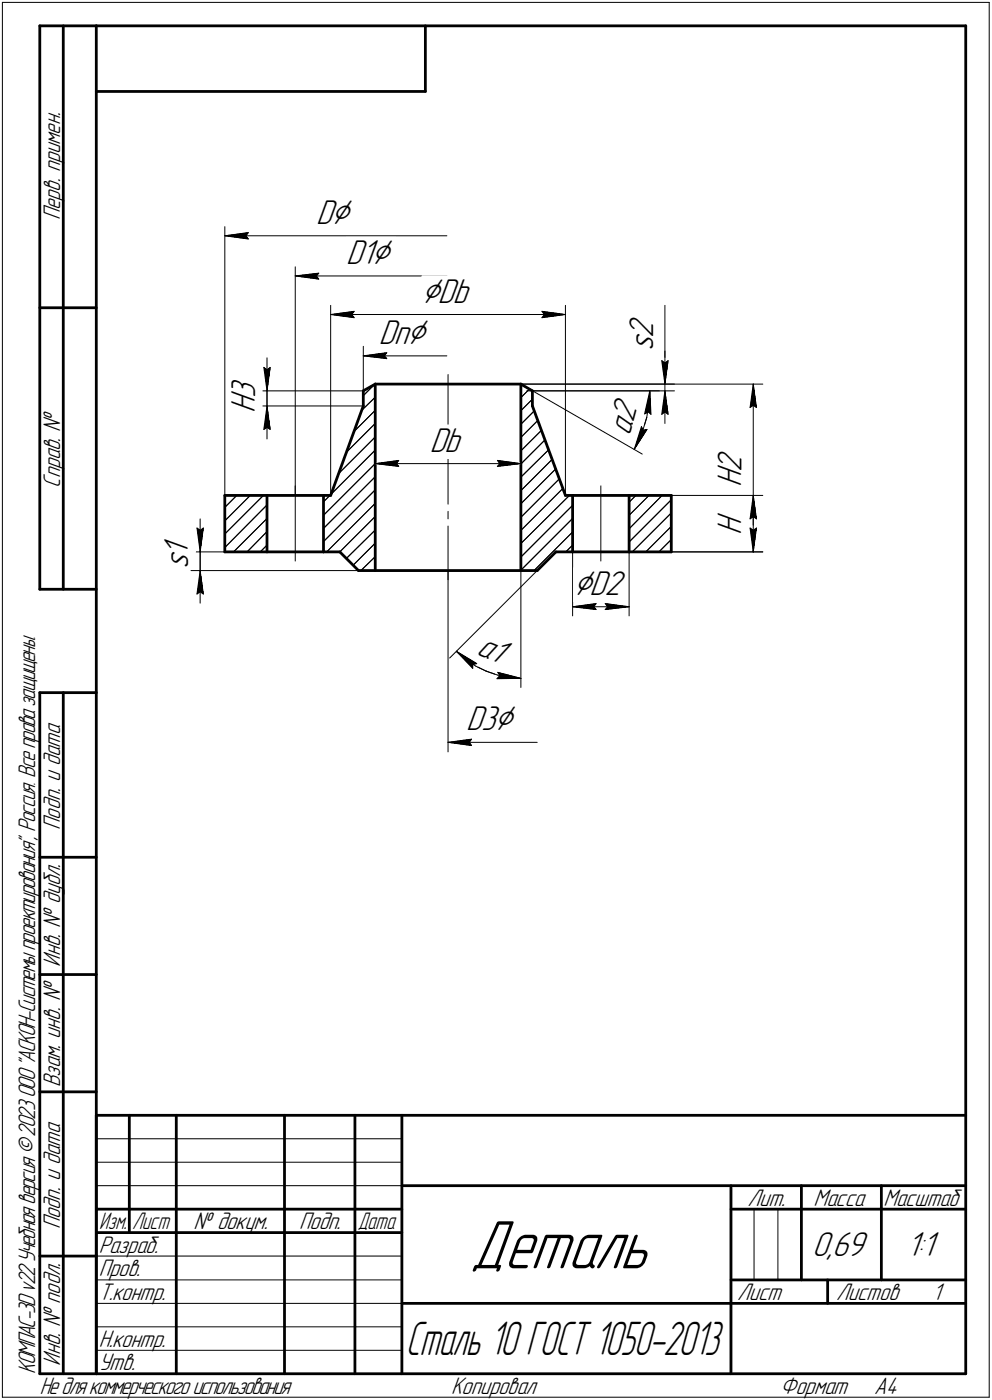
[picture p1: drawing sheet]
<svg xmlns="http://www.w3.org/2000/svg" width="211mm" height="298mm" viewBox="0 0 211 298" stroke-linecap="round" stroke-linejoin="round" font-family="sans-serif">
<defs><g id="words">
<text font-size="15.6" x="100" y="270.1">Деталь</text>
<text font-size="10.7" x="86.3" y="288.5">Сталь 10 ГОСТ 1050-2013</text>
<g font-size="8.5">
<text x="89.7" y="64.4">ÇDb</text>
<text x="122" y="126.6">ÇD2</text>
</g>
<g font-size="7.8">
<text x="67.2" y="47.7">DÇ</text>
<text x="73.7" y="56.2">D1Ç</text>
<text x="139" y="72" transform="rotate(-90 139 72)">2</text>
<text x="80.6" y="73.2">DnÇ</text>
<text x="139" y="74.8" transform="rotate(-90 139 74.8)">s</text>
<text x="54.3" y="88" transform="rotate(-90 54.3 88)">H</text>
<text x="54.3" y="84.8" transform="rotate(-90 54.3 84.8)">3</text>
<text x="134" y="92.8" transform="rotate(-75 134 92.8)">a2</text>
<text x="91.4" y="96.2">Db</text>
<text x="157.7" y="100.5" transform="rotate(-90 157.7 100.5)">2</text>
<text x="157.7" y="103.7" transform="rotate(-90 157.7 103.7)">H</text>
<text x="157.7" y="114" transform="rotate(-90 157.7 114)">H</text>
<text x="40.1" y="118.4" transform="rotate(-90 40.1 118.4)">1</text>
<text x="40.1" y="121.2" transform="rotate(-90 40.1 121.2)">s</text>
<text x="101.3" y="139.3" transform="rotate(22 101.3 139.3)">a1</text>
<text x="99.2" y="155.5">D3Ç</text>
<text x="172.8" y="267.5">0,69</text>
<text x="192.9" y="267.5">1:1</text>
</g>
<g font-size="5.4">
<text x="12.8" y="46.9" transform="rotate(-90 12.8 46.9)">Перв. примен.</text>
<text x="12.8" y="103.8" transform="rotate(-90 12.8 103.8)">Справ. !</text>
<text x="12.8" y="176.7" transform="rotate(-90 12.8 176.7)">Подп. и дата</text>
<text x="12.8" y="205.8" transform="rotate(-90 12.8 205.8)">Инв. ! дубл.</text>
<text x="12.8" y="231.6" transform="rotate(-90 12.8 231.6)">Взам. инв. !</text>
<text x="159.1" y="256.8">Лит.</text>
<text x="173.1" y="256.8">Масса</text>
<text x="188" y="256.8">Масштаб</text>
<text x="12.8" y="261.7" transform="rotate(-90 12.8 261.7)">Подп. и дата</text>
<text x="41.2" y="261.8">! докум.</text>
<text x="63.6" y="261.8">Подп.</text>
<text x="21" y="266.8">Разраб.</text>
<text x="21" y="271.8">Пров.</text>
<text x="21" y="276.8">Т.контр.</text>
<text x="156.9" y="276.8">Лист</text>
<text x="177.9" y="276.8">Листов</text>
<text x="198.4" y="276.8">1</text>
<text x="21" y="286.8">Н.контр.</text>
<text x="7.5" y="292.5" transform="rotate(-90 7.5 292.5)">КОМПАС-3Dv22Учебнаяверсия©2023ООО&quot;АСКОН-Системыпроектирования&quot;, Россия. Всеправазащищены.</text>
<text x="12.8" y="290.8" transform="rotate(-90 12.8 290.8)">Инв. ! подл.</text>
<text x="21" y="291.8">Утв.</text>
<text x="8.5" y="296.7">Недлякоммерческогоиспользования</text>
<text x="96" y="296.8">Копировал</text>
<text x="166" y="296.8">Формат</text>
<text x="186" y="296.8">A4</text>
</g>
<g font-size="5.3">
<text x="21.1" y="261.8">Изм.</text>
<text x="28.1" y="261.8">Лист</text>
<text x="76.1" y="261.8">Дата</text>
</g>
</g></defs>
<g fill="none" stroke="#000" stroke-width=".21">
<path d="M.5 .5v297zM.5 .5h210zM210.5 .5v297zM47.8 48.3v57.2zM47.8 50.2l5-.7zM47.8 50.2l5 .7zM47.8 50.2h47.3zM52.3 50.2l.5 .7zM52.8 49.5l-.5 .7zM62.8 56.8v48.7zM62.8 58.8l5-.6zM62.8 58.8l5 .6z"/>
<path d="M62.8 58.8h32.3zM67.3 58.8l.5 .6zM67.8 58.2l-.5 .6zM56.1 78.2l.7 .5zM56.1 78.2l.7 5zM56.8 78.2v5zM56.8 78.2v11.8zM56.8 78.7l.7-.5zM56.8 76.2v7zM57.5 78.2l-.7 5zM70.4 65v40.5zM70.4 67l5-.7z"/>
<path d="M70.4 67l5 .6zM70.4 67h49.9zM74.8 67l.6 .6zM75.4 66.3l-.6 .7zM77.3 73.7v9.5zM77.3 75.8l5-.7zM77.3 75.8l5 .6zM77.3 75.8h17.8zM81.8 75.8l.5 .6zM82.3 75.1l-.5 .7zM95.3 79.8v11.4zM115.3 67.6l5-.6z"/>
<path d="M115.3 66.3l.5 .7zM115.3 66.3l5 .7zM115.8 67l-.5 .6zM120.3 65v40.5zM140.8 76.8l.7 .5zM140.8 76.8l.7 5zM141.5 76.8v5zM141.5 65v11.8zM141.5 77.3l.7-.5zM141.5 74.8v7zM142.2 76.8l-.7 5zM54.8 86.4h22.5z"/>
<path d="M54.8 83.2h22.5zM56.1 91.4l.7-.4zM56.8 86.4l-.7 5zM56.8 91l.7 .4zM56.8 86.4l.7 5zM56.8 86.4v7.1zM56.8 83.2v3.2zM73.7 96.4l6.1-6.2zM75.4 91.9l4.4-4.5zM77 87.4l2.8-2.8zM77.3 84.2l2.5-2.4zM79.8 81.8v18.9z"/>
<path d="M79.8 98.7l5-.7zM79.8 98.7l5 .6zM79.8 98.7h31zM84.3 98.7l.5 .6zM84.8 98l-.5 .7zM95.3 92.7v1.7zM95.3 95.9v11.5zM105.8 99.3l5-.6zM105.8 98l.5 .7zM105.8 98l5 .7zM106.3 98.7l-.5 .6zM110.8 98.8l5.2-5.2z"/>
<path d="M110.8 96l4.4-4.4zM110.8 93.1l3.7-3.6zM110.8 90.3l2.9-2.8zM110.8 87.5l2.5-2.5zM110.8 84.7l1.9-1.9zM110.8 81.9h.1M110.8 81.8v18.9zM110.8 81.8h32.7zM110.8 81.8l25.9 14.9zM110.8 81.8h51.5zM112.1 83.2h28.2zM113.3 83.2h30.2z"/>
<path d="M135.6 94.4l-.6 1.3zM136.5 90.8l-1.5 4.9zM136.5 90.8l.3 .8zM136.7 91.8l-1.1 2.6zM136.8 91.6l.9-.2zM137.2 88.1l.7-.4zM137.6 89l-.9 2.8zM137.7 91.4l-2.7 4.3zM137.9 87.7l.6 .5zM138.1 86.1l-.5 2.9zM138.3 83.2l-.2 2.9zM138.3 83.2l.2 5z"/>
<path d="M138.3 83.2l-1.1 4.9zM140.8 88.2l.7-.5zM141.5 83.2l-.7 5zM141.5 87.7l.7 .5zM141.5 83.2l.7 5zM141.5 83.2v7zM141.5 81.8v1.4zM159.6 86.8l.7-.5zM160.3 81.8l.7 5zM160.3 86.3l.7 .5zM160.3 81.8l-.7 5zM160.3 81.8v35.7z"/>
<path d="M40.6 117.5h31.7zM41.9 112.4l.7 .5zM41.9 112.4l.7 5.1zM42.6 112.4v5.1zM42.6 112.4v10.8zM42.6 112.9l.7-.5zM42.6 110.5v7zM42.6 117.5v4zM43.3 112.4l-.7 5.1zM47.8 113.7l8.2-8.2zM47.8 110.9l5.5-5.4zM47.8 108l2.6-2.5z"/>
<path d="M49.7 117.5l7.1-7.1zM55.4 117.5l1.4-1.4zM56.8 113.2l-4.2 4.3zM56.8 107.5l-9 9.1zM62.8 103.5v16zM68.8 115.3l11-11zM68.8 112.5l11-11zM68.8 109.7l11-11zM68.8 106.8l1.4-1.3zM69.5 117.5l10.3-10.3zM70.4 105.3l9.4-9.5zM72.1 100.8l7.7-7.8z"/>
<path d="M72.3 117.5l7.5-7.5zM73.7 118.9l6.1-6zM95.3 108.9v1.6zM95.3 112v11.4zM110.8 118.6l11-11zM110.8 115.7l10.4-10.2zM110.8 112.9l9-8.9zM110.8 110.2l8.2-8.3zM110.8 107.3l7.5-7.5zM110.8 104.5l6.7-6.7zM110.8 101.6l6-5.8zM120.4 117.5l1.4-1.4z"/>
<path d="M121.8 117.5v13.6zM127.8 103.5v16zM133.9 115.4l8.9-9zM133.9 109.7l4.2-4.2zM133.9 106.9l1.4-1.4zM133.9 117.5v13.6zM134.5 117.5l8.3-8.3zM137.4 117.5l5.4-5.4zM140.2 117.5l2.6-2.6zM140.9 105.5l-7 7.1zM142.8 117.5h19.5zM142.8 105.5h19.5z"/>
<path d="M159.6 112.4l.7 5.1zM159.6 112.4l.7 .5zM159.6 110.5l.7-.5zM160.3 112.9l.7-.5zM160.3 105.5l.7 5zM160.3 110l.7 .5zM160.3 105.5l-.7 5zM160.3 105.5v12zM161 112.4l-.7 5.1zM40.6 121.5h35.7zM41.9 126.5l.7-.5zM42.6 121.5l-.7 5z"/>
<path d="M42.6 126l.7 .5zM42.6 121.5l.7 5zM42.6 121.5v6.9zM75.2 120.3l4.6-4.6zM76.8 121.5l3-3zM79.7 121.5l.1-.2zM95.3 121.5v38.6zM97.1 138.7l1.9 1.7zM97.1 138.7l4.3 2.6zM97.1 138.7l3.5 3.6zM110.8 121.4l11-11zM110.8 121.5v24.9z"/>
<path d="M113.6 121.5l8.2-8.2zM121.8 129.2l5-.7zM121.8 129.2l5 .6zM121.8 129.2h12.1zM126.3 129.2l.5 .6zM126.8 128.5l-.5 .7zM128.8 129.8l5.1-.6zM128.8 128.5l.5 .7zM128.8 128.5l5.1 .7zM129.3 129.2l-.5 .6zM95.3 158.1l5-.7zM95.3 158.1l5 .6z"/>
<path d="M95.3 158.1h19zM95.7 140.1l18.6-18.6zM99 140.4l2.2 1.4zM99.8 158.1l.5 .6zM100.3 157.4l-.5 .7zM100.6 141.5l.8-.2zM100.6 141.5v.8zM101.2 141.8l2.3 1.1zM103.5 142.9l2.4 .9zM105.7 144.5l5.1-.1zM105.9 143.8l2.5 .5zM105.9 143.2l.4 .6z"/>
<path d="M105.9 143.2l4.9 1.2zM106.3 143.8l-.6 .7zM108.4 144.3l2.4 .1zM20.5 247.5h65zM20.5 252.5h65zM20.5 242.5h65zM160.4 257.5v15zM165.5 257.5v15zM20.5 267.5h65zM20.5 272.5h65zM20.5 277.5h65zM.5 297.5h210z"/>
<path d="M20.5 282.5h65zM20.5 287.5h65z"/>
</g>
<g fill="none" stroke="#000" stroke-width=".59">
<path d="M8.5 5.5v120zM8.5 5.5h12zM13.5 5.5v120zM20.5 5.5v287zM20.5 5.5h185zM20.5 19.5h70zM90.5 5.5v14zM205.5 5.5v287zM8.5 65.5h12zM77.3 83.2l2.5-1.4zM77.3 86.4l-6.9 19.1zM77.3 83.2v3.2z"/>
<path d="M79.8 81.8v39.7zM79.8 81.8h31zM110.8 81.8l2.5 1.4zM110.8 81.8v39.7zM113.3 83.2v3.2zM113.3 86.4l7 19.1zM47.8 105.5h9zM47.8 117.5h9zM47.8 105.5v12zM56.8 105.5v12zM56.8 105.5h12zM56.8 117.5h12z"/>
<path d="M68.8 105.5v12zM68.8 105.5h1.6zM68.8 117.5h3.5zM72.3 117.5l4 4zM118.3 117.5h3.5zM120.3 105.5h1.5zM121.8 105.5v12zM121.8 117.5h12.1zM121.8 105.5h12.1zM133.9 105.5v12zM133.9 117.5h8.9zM133.9 105.5h8.9z"/>
<path d="M142.8 105.5v12zM8.5 125.5h12zM76.3 121.5h3.5zM79.8 121.5h31zM110.8 121.5h3.5zM114.3 121.5l4-4zM8.5 147.5v145zM8.5 147.5h12zM13.5 147.5v145zM8.5 182.5h12zM8.5 207.5h12zM8.5 232.5h12z"/>
<path d="M20.5 237.5h185zM20.5 237.5v55zM27.5 237.5v25zM37.5 237.5v55zM60.5 237.5v55zM75.5 237.5v55zM85.5 237.5v55zM20.5 257.5h65zM85.5 252.5h120zM155.5 252.5v40zM155.5 257.5h15zM170.5 252.5v20z"/>
<path d="M170.5 257.5h35zM187.5 252.5v20zM8.5 267.5h12zM20.5 262.5h65zM85.5 277.5h70zM155.5 277.5h50zM155.5 272.5h50zM176.1 272.5v5zM8.5 292.5h12zM20.5 292.5h185z"/>
</g>
<g fill="#fff" stroke="#fff" stroke-width=".21">
<path d="M152.1 109h7.2zM152.1 109.1h7.2zM152.1 109.1h7.2zM152.1 109.2h7.2zM152.1 109.3h7.2zM152.1 109.4h7.2zM152.1 109.5h7.2zM152.1 109.6h7.2zM152.1 109.6h7.2zM152.1 109.7h7.2zM152.1 109.8h7.2zM152.1 109.9h7.2zM152.1 110h7.2zM152.1 110.1h7.2zM152.1 110.2h7.2zM152.1 110.2h7.2zM152.1 110.3h7.2zM152.1 110.4h7.2zM152.1 110.5h7.2zM152.1 110.6h7.2zM152.1 110.7h7.2zM152.1 110.7h7.2zM152.1 110.8h7.2zM152.1 110.9h7.2zM152.1 111h7.2zM152.1 111.1h7.2zM152.1 111.2h7.2zM152.1 111.3h7.2zM152.1 111.3h7.2zM152.1 111.4h7.2zM152.1 111.5h7.2zM152.1 111.6h7.2zM152.1 111.7h7.2zM152.1 111.8h7.2zM152.1 111.8h7.2zM152.1 111.9h7.2zM152.1 112h7.2zM152.1 112.1h7.2zM152.1 112.2h7.2zM152.1 112.3h7.2zM152.1 112.4h7.2zM152.1 112.4h7.2zM152.1 112.5h7.2zM152.1 112.6h7.2zM152.1 112.7h7.2zM152.1 112.8h7.2zM152.1 112.9h7.2zM152.1 112.9h7.2zM152.1 113h7.2zM152.1 113.1h7.2zM152.1 113.2h7.2zM152.1 113.3h7.2zM152.1 113.4h7.2zM152.1 113.5h7.2zM152.1 113.5h7.2zM152.1 113.6h7.2zM152.1 113.7h7.2zM152.1 113.8h7.2zM152.1 113.9h7.2z"/>
<path d="M159.1 112h2.4zM159.2 112.1h2.3zM159.2 112.2h2.3zM159.2 112.3h2.3zM159.2 112.4h2.3zM159.2 112.4h2.3zM159.2 112.5h2.3zM159.2 112.6h2.3zM159.2 112.7h2.3zM159.3 112.8h2.2zM159.3 112.9h2.2zM159.3 112.9h2.2zM159.3 113h2.2zM159.3 113.1h2.2zM159.3 113.2h2.2zM159.3 113.3h2.1zM159.3 113.4h2.1zM159.3 113.5h2.1zM159.3 113.5h2.1zM159.3 113.6h2.1zM159.3 113.7h2.1zM159.3 113.8h2.1zM159.3 113.9h2zM159.3 114h2zM159.3 114h2zM159.3 114.1h2zM159.4 114.2h1.9zM159.4 114.3h1.9zM159.4 114.4h1.9zM159.4 114.5h1.8zM159.4 114.6h1.8zM159.4 114.6h1.8zM159.4 114.7h1.8zM159.4 114.8h1.8zM159.4 114.9h1.8zM159.5 115h1.7zM159.5 115.1h1.6zM159.5 115.1h1.6zM159.5 115.2h1.6zM159.5 115.3h1.6zM159.5 115.4h1.6zM159.5 115.5h1.6zM159.5 115.6h1.6zM159.5 115.7h1.5zM159.6 115.7h1.4zM159.6 115.8h1.4zM159.7 115.9h1.3zM159.7 116h1.3zM159.8 116.1h1.1zM159.8 116.2h1.1zM159.8 116.2h1.1zM159.9 116.3h.9zM159.9 116.4h.9zM159.9 116.5h.8zM159.9 116.6h.8zM159.9 116.7h.8zM160 116.8h.6zM160 116.8h.6zM160.1 116.9h.4zM160.1 117h.4zM160.1 117.1h.4zM160.2 117.2h.2zM160.2 117.3h.2z"/>
<path d="M160.2 105.7h.2zM160.2 105.8h.2zM160.1 105.9h.4zM160.1 106h.4zM160 106.1h.5zM160 106.2h.6zM160 106.3h.6zM159.9 106.3h.8zM159.9 106.4h.8zM159.9 106.5h.9zM159.9 106.6h.9zM159.8 106.7h1zM159.8 106.8h1.1zM159.8 106.8h1.1zM159.7 106.9h1.3zM159.7 107h1.3zM159.6 107.1h1.4zM159.6 107.2h1.4zM159.5 107.3h1.5zM159.5 107.4h1.6zM159.5 107.4h1.6zM159.5 107.5h1.6zM159.5 107.6h1.6zM159.5 107.7h1.6zM159.5 107.8h1.6zM159.5 107.9h1.6zM159.5 107.9h1.7zM159.4 108h1.8zM159.4 108.1h1.8zM159.4 108.2h1.8zM159.4 108.3h1.8zM159.4 108.4h1.8zM159.4 108.5h1.8zM159.4 108.5h1.9zM159.4 108.6h1.9zM159.4 108.7h1.9zM159.3 108.8h2zM159.3 108.9h2zM159.3 109h2zM159.3 109.1h2zM159.3 109.1h2zM159.3 109.2h2.1zM159.3 109.3h2.1zM159.3 109.4h2.1zM159.3 109.5h2.1zM159.3 109.6h2.1zM159.3 109.6h2.1zM159.3 109.7h2.1zM159.3 109.8h2.2zM159.3 109.9h2.2zM159.3 110h2.2zM159.3 110.1h2.2zM159.3 110.2h2.2zM159.3 110.2h2.2zM159.2 110.3h2.3zM159.2 110.4h2.3zM159.2 110.5h2.3zM159.2 110.6h2.3zM159.2 110.7h2.3zM159.2 110.7h2.3zM159.2 110.8h2.3zM159.2 110.9h2.3z"/>
<path d="M122 120.9h11.6zM122 121h11.6zM122 121.1h11.6zM122 121.2h11.6zM122 121.2h11.6zM122 121.3h11.6zM122 121.4h11.6zM122 121.5h11.6zM122 121.6h11.6zM122 121.7h11.6zM122 121.8h11.6zM122 121.8h11.6zM122 121.9h11.6zM122 122h11.6zM122 122.1h11.6zM122 122.2h11.6zM122 122.3h11.6zM122 122.3h11.6zM122 122.4h11.6zM122 122.5h11.6zM122 122.6h11.6zM122 122.7h11.6zM122 122.8h11.6zM122 122.9h11.6zM122 122.9h11.6zM122 123h11.6zM122 123.1h11.6zM122 123.2h11.6zM122 123.3h11.6zM122 123.4h11.6zM122 123.4h11.6zM122 123.5h11.6zM122 123.6h11.6zM122 123.7h11.6zM122 123.8h11.6zM122 123.9h11.6zM122 124h11.6zM122 124h11.6zM122 124.1h11.6zM122 124.2h11.6zM122 124.3h11.6zM122 124.4h11.6zM122 124.5h11.6zM122 124.5h11.6zM122 124.6h11.6zM122 124.7h11.6zM122 124.8h11.6zM122 124.9h11.6zM122 125h11.6zM122 125.1h11.6zM122 125.1h11.6zM122 125.2h11.6zM122 125.3h11.6zM122 125.4h11.6zM122 125.5h11.6zM122 125.6h11.6zM122 125.6h11.6zM122 125.7h11.6zM122 125.8h11.6zM122 125.9h11.6zM122 126h11.6zM122 126.1h11.6zM122 126.2h11.6zM122 126.2h11.6zM122 126.3h11.6zM122 126.4h11.6zM122 126.5h11.6zM122 126.6h11.6zM122 126.7h11.6zM122 126.7h11.6zM122 126.8h11.6zM122 126.9h11.6zM122 127h11.6zM122 127.1h11.6zM122 127.2h11.6zM122 127.3h11.6zM122 127.3h11.6zM122 127.4h11.6zM122 127.5h11.6zM122 127.6h11.6zM122 127.7h11.6zM122 127.8h11.6zM122 127.8h11.6zM122 127.9h11.6zM122 128h11.6zM122 128.1h11.6z"/>
<path d="M126.7 128h.6zM126.2 128.1h1.1zM125.5 128.2h1.8zM124.9 128.3h2.4zM124.3 128.4h3zM123.6 128.4h3.7zM123.4 128.5h3.9zM123.3 128.6h4zM123 128.7h4.3zM122.9 128.8h4.4zM122.7 128.9h4.6zM122.4 128.9h4.9zM122.3 129h5zM122.1 129.1h5.2zM121.8 129.2h5.5zM122.1 129.3h5.2zM122.3 129.4h5zM122.5 129.5h4.8zM122.8 129.5h4.5zM123 129.6h4.3zM123.2 129.7h4.1zM123.4 129.8h3.9zM123.6 129.9h3.7zM124.3 130h3zM124.9 130h2.4zM125.5 130.1h1.8zM126.2 130.2h1.1zM126.7 130.3h.6z"/>
<path d="M128.4 128h.6zM128.4 128.1h1.2zM128.4 128.2h1.8zM128.4 128.3h2.4zM128.4 128.4h3zM128.4 128.4h3.6zM128.4 128.5h3.8zM128.4 128.6h4zM128.4 128.7h4.3zM128.4 128.8h4.4zM128.4 128.9h4.7zM128.4 128.9h4.9zM128.4 129h5.1zM128.4 129.1h5.3zM128.4 129.2h5.5zM128.4 129.3h5.3zM128.4 129.4h5zM128.4 129.5h4.8zM128.4 129.5h4.5zM128.4 129.6h4.4zM128.4 129.7h4.1zM128.4 129.8h3.8zM128.4 129.9h3.6zM128.4 130h3zM128.4 130h2.4zM128.4 130.1h1.8zM128.4 130.2h1.2zM128.4 130.3h.6z"/>
<path d="M34.5 114.5h7.1zM34.5 114.6h7.1zM34.5 114.6h7.1zM34.5 114.7h7.1zM34.5 114.8h7.1zM34.5 114.9h7.1zM34.5 115h7.1zM34.5 115.1h7.1zM34.5 115.1h7.1zM34.5 115.2h7.1zM34.5 115.3h7.1zM34.5 115.4h7.1zM34.5 115.5h7.1zM34.5 115.6h7.1zM34.5 115.7h7.1zM34.5 115.7h7.1zM34.5 115.8h7.1zM34.5 115.9h7.1zM34.5 116h7.1zM34.5 116.1h7.1zM34.5 116.2h7.1zM34.5 116.2h7.1zM34.5 116.3h7.1zM34.5 116.4h7.1zM34.5 116.5h7.1zM34.5 116.6h7.1zM34.5 116.7h7.1zM34.5 116.8h7.1zM34.5 116.8h7.1zM34.5 116.9h7.1zM34.5 117h7.1zM34.5 117.1h7.1zM34.5 117.2h7.1zM34.5 117.3h7.1zM34.5 117.3h7.1zM34.5 117.4h7.1zM34.5 117.5h7.1zM34.5 117.6h7.1zM34.5 117.7h7.1zM34.5 117.8h7.1zM34.5 117.9h7.1zM34.5 117.9h7.1zM34.5 118h7.1zM34.5 118.1h7.1zM34.5 118.2h7.1zM34.5 118.3h7.1zM34.5 118.4h7.1zM34.5 118.4h7.1zM34.5 118.5h7.1zM34.5 118.6h7.1zM34.5 118.7h7.1zM34.5 118.8h7.1zM34.5 118.9h7.1zM34.5 119h7.1zM34.5 119h7.1zM34.5 119.1h7.1zM34.5 119.2h7.1zM34.5 119.3h7.1zM34.5 119.4h7.1zM34.5 119.5h7.1zM34.5 119.5h7.1zM34.5 119.6h7.1zM34.5 119.7h7.1zM34.5 119.8h7.1zM34.5 119.9h7.1zM34.5 120h7.1zM34.5 120.1h7.1zM34.5 120.1h7.1zM34.5 120.2h7.1zM34.5 120.3h7.1zM34.5 120.4h7.1zM34.5 120.5h7.1zM34.5 120.6h7.1zM34.5 120.6h7.1zM34.5 120.7h7.1zM34.5 120.8h7.1zM34.5 120.9h7.1zM34.5 121h7.1zM34.5 121.1h7.1z"/>
<path d="M41.4 112h2.5zM41.5 112.1h2.4zM41.5 112.2h2.4zM41.5 112.3h2.4zM41.5 112.4h2.4zM41.5 112.4h2.4zM41.5 112.5h2.4zM41.5 112.6h2.4zM41.5 112.7h2.3zM41.6 112.8h2.2zM41.6 112.9h2.2zM41.6 112.9h2.2zM41.6 113h2.2zM41.6 113.1h2.2zM41.6 113.2h2.2zM41.6 113.3h2.1zM41.6 113.4h2.1zM41.6 113.5h2.1zM41.7 113.5h2zM41.7 113.6h2zM41.7 113.7h2zM41.7 113.8h2zM41.7 113.9h1.9zM41.7 114h1.9zM41.7 114h1.9zM41.7 114.1h1.9zM41.7 114.2h1.9zM41.7 114.3h1.9zM41.7 114.4h1.9zM41.7 114.5h1.8zM41.7 114.6h1.8zM41.7 114.6h1.8zM41.7 114.7h1.8zM41.7 114.8h1.8zM41.7 114.9h1.8zM41.8 115h1.7zM41.8 115.1h1.6zM41.8 115.1h1.6zM41.8 115.2h1.6zM41.8 115.3h1.6zM41.8 115.4h1.6zM41.8 115.5h1.6zM41.8 115.6h1.6zM41.8 115.7h1.5zM41.9 115.7h1.4zM41.9 115.8h1.4zM42 115.9h1.3zM42 116h1.3zM42.1 116.1h1.1zM42.1 116.2h1.1zM42.1 116.2h1.1zM42.2 116.3h.9zM42.2 116.4h.9zM42.2 116.5h.8zM42.2 116.6h.8zM42.2 116.7h.8zM42.3 116.8h.6zM42.3 116.8h.6zM42.4 116.9h.4zM42.4 117h.4zM42.4 117.1h.4zM42.5 117.2h.3zM42.5 117.3h.3z"/>
<path d="M42.5 121.8h.3zM42.5 121.8h.3zM42.4 121.9h.4zM42.4 122h.4zM42.3 122.1h.5zM42.3 122.2h.6zM42.3 122.3h.6zM42.2 122.3h.8zM42.2 122.4h.8zM42.2 122.5h.9zM42.2 122.6h.9zM42.1 122.7h1zM42.1 122.8h1.1zM42.1 122.9h1.1zM42 122.9h1.3zM42 123h1.3zM41.9 123.1h1.4zM41.9 123.2h1.4zM41.8 123.3h1.5zM41.8 123.4h1.6zM41.8 123.4h1.6zM41.8 123.5h1.6zM41.8 123.6h1.6zM41.8 123.7h1.6zM41.8 123.8h1.6zM41.8 123.9h1.6zM41.8 124h1.7zM41.7 124h1.8zM41.7 124.1h1.8zM41.7 124.2h1.8zM41.7 124.3h1.8zM41.7 124.4h1.8zM41.7 124.5h1.8zM41.7 124.5h1.9zM41.7 124.6h1.9zM41.7 124.7h1.9zM41.7 124.8h1.9zM41.7 124.9h1.9zM41.7 125h1.9zM41.7 125.1h1.9zM41.7 125.1h1.9zM41.7 125.2h2zM41.7 125.3h2zM41.7 125.4h2zM41.7 125.5h2zM41.6 125.6h2.1zM41.6 125.6h2.1zM41.6 125.7h2.1zM41.6 125.8h2.2zM41.6 125.9h2.2zM41.6 126h2.2zM41.6 126.1h2.2zM41.6 126.2h2.2zM41.6 126.2h2.2zM41.5 126.3h2.3zM41.5 126.4h2.4zM41.5 126.5h2.4zM41.5 126.6h2.4zM41.5 126.7h2.4zM41.5 126.7h2.4zM41.5 126.8h2.4zM41.5 126.9h2.4z"/>
<path d="M103.4 134.2h.2zM103.4 134.3h.4zM103.3 134.4h.8zM103.3 134.5h.9zM103.2 134.5h1.2zM103.2 134.6h1.4zM103.2 134.7h1.6zM103.1 134.8h1.9zM103.1 134.9h2.1zM103 135h2.4zM103 135h2.6zM103 135.1h2.8zM103 135.2h3zM103 135.3h3.2zM102.9 135.4h3.5zM102.9 135.5h3.7zM102.9 135.6h3.9zM102.8 135.6h4.2zM102.8 135.7h4.4zM102.7 135.8h4.7zM102.7 135.9h4.9zM102.6 136h5.2zM102.6 136.1h5.4zM102.6 136.1h5.6zM102.5 136.2h5.9zM102.5 136.3h6.1zM102.4 136.4h6.4zM102.4 136.5h6.6zM102.4 136.6h6.8zM102.4 136.7h7zM102.4 136.7h7.2zM102.3 136.8h7.3zM102.3 136.9h7.3zM102.3 137h7.2zM102.2 137.1h7.3zM102.2 137.2h7.2zM102.1 137.2h7.3zM102.1 137.3h7.3zM102 137.4h7.3zM102 137.5h7.3zM102 137.6h7.2zM101.9 137.7h7.3zM101.9 137.8h7.3zM101.9 137.8h7.2zM101.9 137.9h7.2zM101.9 138h7.2zM101.8 138.1h7.3zM101.8 138.2h7.2zM101.7 138.3h7.3zM101.7 138.3h7.3zM101.7 138.4h7.2zM101.6 138.5h7.3zM101.6 138.6h7.2zM101.5 138.7h7.3zM101.5 138.8h7.3zM101.5 138.9h7.2zM101.4 138.9h7.3zM101.4 139h7.2zM101.3 139.1h7.3zM101.3 139.2h7.2zM101.3 139.3h7.2zM101.3 139.4h7.2zM101.3 139.4h7.2zM101.2 139.5h7.3zM101.2 139.6h7.2zM101.1 139.7h7.3zM101.1 139.8h7.3zM101.1 139.9h7.2zM101 140h7.3zM101 140h7.2zM100.9 140.1h7.3zM100.9 140.2h7.2zM100.9 140.3h7.2zM100.8 140.4h7.3zM100.8 140.5h7.2zM100.8 140.5h7.2zM100.8 140.6h7.1zM100.7 140.7h7.2zM100.9 140.8h7zM101.1 140.9h6.8zM101.3 141h6.6zM101.5 141.1h6.3zM101.8 141.1h6zM101.9 141.2h5.8zM102.2 141.3h5.5zM102.4 141.4h5.3zM102.5 141.5h5.1zM102.8 141.6h4.8zM103 141.6h4.5zM103.2 141.7h4.3zM103.4 141.8h4.1zM103.6 141.9h3.8zM103.8 142h3.6zM104 142.1h3.4zM104.2 142.2h3.2zM104.4 142.2h2.9zM104.6 142.3h2.7zM104.8 142.4h2.5zM105.1 142.5h2.1zM105.2 142.6h2zM105.4 142.7h1.7zM105.7 142.7h1.4zM105.8 142.8h1.3zM106.1 142.9h.9zM106.3 143h.7zM106.5 143.1h.4zM106.7 143.2h.2z"/>
<path d="M97.2 138.8h.3zM97.3 138.9h.4zM97.3 138.9h.7zM97.4 139h.8zM97.4 139.1h1.1zM97.5 139.2h1.2zM97.5 139.3h1.5zM97.5 139.4h1.6zM97.5 139.4h1.8zM97.6 139.5h1.9zM97.7 139.6h1.9zM97.7 139.7h2zM97.8 139.8h2.1zM97.8 139.9h2.3zM97.9 140h2.3zM97.9 140h2.4zM98 140.1h2.5zM98 140.2h2.6zM98 140.3h2.8zM98 140.4h2.9zM98.1 140.5h3zM98.2 140.5h3zM98.3 140.6h3zM98.4 140.7h3.1zM98.5 140.8h3.2zM98.6 140.9h3.2zM98.6 141h3.3zM98.7 141.1h3.4zM98.8 141.1h3.4zM98.9 141.2h3.3zM99 141.3h3.1zM99.1 141.4h2.9zM99.1 141.5h2.8zM99.2 141.6h2.7zM99.3 141.6h2.6zM99.4 141.7h2.4zM99.5 141.8h2.2zM99.6 141.9h2.1zM99.7 142h1.9zM99.7 142.1h1.8zM99.8 142.2h1.6zM99.9 142.2h1.5zM100 142.3h1.3zM100.1 142.4h1.2zM100.2 142.5h1zM100.2 142.6h.9zM100.3 142.7h.8zM100.4 142.7h.6zM100.5 142.8h.4zM100.6 142.9h.2z"/>
<path d="M105.5 142.7h.3zM105.5 142.7h.7zM105.5 142.8h1zM105.5 142.9h1.3zM105.5 143h1.7zM105.5 143.1h2zM105.4 143.2h2.5zM105.4 143.3h2.8zM105.4 143.3h3.1zM105.4 143.4h3.5zM105.4 143.5h3.7zM105.4 143.6h3.9zM105.4 143.7h4.1zM105.3 143.8h4.3zM105.3 143.8h4.5zM105.3 143.9h4.7zM105.3 144h4.8zM105.3 144.1h4.9zM105.3 144.2h5.1zM105.3 144.3h5.3zM105.3 144.4h5.4zM105.3 144.4h5.5zM105.3 144.5h5.3zM105.3 144.6h4.9zM105.3 144.7h4.6zM105.3 144.8h4.3zM105.3 144.9h4zM105.3 144.9h3.7z"/>
<path d="M91.4 90.5h7.8zM91.4 90.6h7.8zM91.4 90.7h7.8zM91.4 90.8h7.8zM91.4 90.8h7.8zM91.4 90.9h7.8zM91.4 91h7.8zM91.4 91.1h7.8zM91.4 91.2h7.8zM91.4 91.3h7.8zM91.4 91.4h7.8zM91.4 91.4h7.8zM91.4 91.5h7.8zM91.4 91.6h7.8zM91.4 91.7h7.8zM91.4 91.8h7.8zM91.4 91.9h7.8zM91.4 91.9h7.8zM91.4 92h7.8zM91.4 92.1h7.8zM91.4 92.2h7.8zM91.4 92.3h7.8zM91.4 92.4h7.8zM91.4 92.5h7.8zM91.4 92.5h7.8zM91.4 92.6h7.8zM91.4 92.7h7.8zM91.4 92.8h7.8zM91.4 92.9h7.8zM91.4 93h7.8zM91.4 93h7.8zM91.4 93.1h7.8zM91.4 93.2h7.8zM91.4 93.3h7.8zM91.4 93.4h7.8zM91.4 93.5h7.8zM91.4 93.6h7.8zM91.4 93.6h7.8zM91.4 93.7h7.8zM91.4 93.8h7.8zM91.4 93.9h7.8zM91.4 94h7.8zM91.4 94.1h7.8zM91.4 94.1h7.8zM91.4 94.2h7.8zM91.4 94.3h7.8zM91.4 94.4h7.8zM91.4 94.5h7.8zM91.4 94.6h7.8zM91.4 94.7h7.8zM91.4 94.7h7.8zM91.4 94.8h7.8zM91.4 94.9h7.8zM91.4 95h7.8zM91.4 95.1h7.8zM91.4 95.2h7.8zM91.4 95.2h7.8zM91.4 95.3h7.8zM91.4 95.4h7.8zM91.4 95.5h7.8zM91.4 95.6h7.8zM91.4 95.7h7.8zM91.4 95.8h7.8zM91.4 95.8h7.8zM91.4 95.9h7.8zM91.4 96h7.8zM91.4 96.1h7.8zM91.4 96.2h7.8zM91.4 96.3h7.8zM91.4 96.4h7.8zM91.4 96.4h7.8zM91.4 96.5h7.8zM91.4 96.6h7.8zM91.4 96.7h7.8zM91.4 96.8h7.8zM91.4 96.9h7.8zM91.4 96.9h7.8zM91.4 97h7.8zM91.4 97.1h7.8zM91.4 97.2h7.8zM91.4 97.3h7.8zM91.4 97.4h7.8zM91.4 97.5h7.8zM91.4 97.5h7.8zM91.4 97.6h7.8z"/>
<path d="M84.8 97.5h.5zM84.2 97.6h1.1zM83.5 97.7h1.8zM82.9 97.8h2.4zM82.3 97.9h3zM81.6 98h3.7zM81.4 98h3.9zM81.3 98.1h4zM81 98.2h4.3zM80.9 98.3h4.4zM80.7 98.4h4.6zM80.4 98.5h4.9zM80.3 98.6h5zM80.1 98.6h5.2zM79.8 98.7h5.5zM80.1 98.8h5.2zM80.3 98.9h5zM80.5 99h4.8zM80.8 99.1h4.5zM81 99.1h4.3zM81.2 99.2h4.1zM81.4 99.3h3.9zM81.6 99.4h3.7zM82.3 99.5h3zM82.9 99.6h2.4zM83.5 99.7h1.8zM84.2 99.7h1.1zM84.8 99.8h.5z"/>
<path d="M105.3 97.5h.7zM105.3 97.6h1.3zM105.3 97.7h1.9zM105.3 97.8h2.6zM105.3 97.9h3.2zM105.3 98h3.8zM105.3 98h4zM105.3 98.1h4.2zM105.3 98.2h4.3zM105.3 98.3h4.6zM105.3 98.4h4.8zM105.3 98.5h4.9zM105.3 98.6h5.2zM105.3 98.6h5.4zM105.3 98.7h5.5zM105.3 98.8h5.4zM105.3 98.9h5.1zM105.3 99h4.9zM105.3 99.1h4.7zM105.3 99.1h4.4zM105.3 99.2h4.3zM105.3 99.3h4zM105.3 99.4h3.8zM105.3 99.5h3.2zM105.3 99.6h2.6zM105.3 99.7h1.9zM105.3 99.7h1.3zM105.3 99.8h.7z"/>
<path d="M80.6 67.5h11.2zM80.6 67.6h11.2zM80.6 67.6h11.2zM80.6 67.7h11.2zM80.6 67.8h11.2zM80.6 67.9h11.2zM80.6 68h11.2zM80.6 68.1h11.2zM80.6 68.2h11.2zM80.6 68.2h11.2zM80.6 68.3h11.2zM80.6 68.4h11.2zM80.6 68.5h11.2zM80.6 68.6h11.2zM80.6 68.7h11.2zM80.6 68.7h11.2zM80.6 68.8h11.2zM80.6 68.9h11.2zM80.6 69h11.2zM80.6 69.1h11.2zM80.6 69.2h11.2zM80.6 69.3h11.2zM80.6 69.3h11.2zM80.6 69.4h11.2zM80.6 69.5h11.2zM80.6 69.6h11.2zM80.6 69.7h11.2zM80.6 69.8h11.2zM80.6 69.8h11.2zM80.6 69.9h11.2zM80.6 70h11.2zM80.6 70.1h11.2zM80.6 70.2h11.2zM80.6 70.3h11.2zM80.6 70.4h11.2zM80.6 70.4h11.2zM80.6 70.5h11.2zM80.6 70.6h11.2zM80.6 70.7h11.2zM80.6 70.8h11.2zM80.6 70.9h11.2zM80.6 71h11.2zM80.6 71h11.2zM80.6 71.1h11.2zM80.6 71.2h11.2zM80.6 71.3h11.2zM80.6 71.4h11.2zM80.6 71.5h11.2zM80.6 71.5h11.2zM80.6 71.6h11.2zM80.6 71.7h11.2zM80.6 71.8h11.2zM80.6 71.9h11.2zM80.6 72h11.2zM80.6 72.1h11.2zM80.6 72.1h11.2zM80.6 72.2h11.2zM80.6 72.3h11.2zM80.6 72.4h11.2zM80.6 72.5h11.2zM80.6 72.6h11.2zM80.6 72.6h11.2zM80.6 72.7h11.2zM80.6 72.8h11.2zM80.6 72.9h11.2zM80.6 73h11.2zM80.6 73.1h11.2zM80.6 73.2h11.2zM80.6 73.2h11.2zM80.6 73.3h11.2zM80.6 73.4h11.2zM80.6 73.5h11.2zM80.6 73.6h11.2zM80.6 73.7h11.2zM80.6 73.7h11.2zM80.6 73.8h11.2zM80.6 73.9h11.2zM80.6 74h11.2zM80.6 74.1h11.2zM80.6 74.2h11.2zM80.6 74.3h11.2zM80.6 74.3h11.2zM80.6 74.4h11.2zM80.6 74.5h11.2zM80.6 74.6h11.2zM80.6 74.7h11.2z"/>
<path d="M82.2 74.6h.6zM81.6 74.7h1.2zM80.9 74.8h1.9zM80.3 74.8h2.5zM79.8 74.9h3zM79.1 75h3.7zM78.9 75.1h3.9zM78.7 75.2h4.1zM78.5 75.3h4.3zM78.3 75.4h4.5zM78.1 75.4h4.7zM77.9 75.5h4.9zM77.7 75.6h5.1zM77.6 75.7h5.2zM77.3 75.8h5.5zM77.6 75.9h5.2zM77.8 75.9h5zM78 76h4.8zM78.2 76.1h4.6zM78.5 76.2h4.3zM78.7 76.3h4.1zM78.9 76.4h3.9zM79.1 76.5h3.7zM79.8 76.5h3zM80.3 76.6h2.5zM80.9 76.7h1.9zM81.6 76.8h1.2zM82.2 76.9h.6z"/>
<path d="M67.2 42h8.5zM67.2 42.1h8.5zM67.2 42.2h8.5zM67.2 42.2h8.5zM67.2 42.3h8.5zM67.2 42.4h8.5zM67.2 42.5h8.5zM67.2 42.6h8.5zM67.2 42.7h8.5zM67.2 42.8h8.5zM67.2 42.8h8.5zM67.2 42.9h8.5zM67.2 43h8.5zM67.2 43.1h8.5zM67.2 43.2h8.5zM67.2 43.3h8.5zM67.2 43.3h8.5zM67.2 43.4h8.5zM67.2 43.5h8.5zM67.2 43.6h8.5zM67.2 43.7h8.5zM67.2 43.8h8.5zM67.2 43.9h8.5zM67.2 43.9h8.5zM67.2 44h8.5zM67.2 44.1h8.5zM67.2 44.2h8.5zM67.2 44.3h8.5zM67.2 44.4h8.5zM67.2 44.4h8.5zM67.2 44.5h8.5zM67.2 44.6h8.5zM67.2 44.7h8.5zM67.2 44.8h8.5zM67.2 44.9h8.5zM67.2 45h8.5zM67.2 45h8.5zM67.2 45.1h8.5zM67.2 45.2h8.5zM67.2 45.3h8.5zM67.2 45.4h8.5zM67.2 45.5h8.5zM67.2 45.6h8.5zM67.2 45.6h8.5zM67.2 45.7h8.5zM67.2 45.8h8.5zM67.2 45.9h8.5zM67.2 46h8.5zM67.2 46.1h8.5zM67.2 46.1h8.5zM67.2 46.2h8.5zM67.2 46.3h8.5zM67.2 46.4h8.5zM67.2 46.5h8.5zM67.2 46.6h8.5zM67.2 46.7h8.5zM67.2 46.7h8.5zM67.2 46.8h8.5zM67.2 46.9h8.5zM67.2 47h8.5zM67.2 47.1h8.5zM67.2 47.2h8.5zM67.2 47.2h8.5zM67.2 47.3h8.5zM67.2 47.4h8.5zM67.2 47.5h8.5zM67.2 47.6h8.5zM67.2 47.7h8.5zM67.2 47.8h8.5zM67.2 47.8h8.5zM67.2 47.9h8.5zM67.2 48h8.5zM67.2 48.1h8.5zM67.2 48.2h8.5zM67.2 48.3h8.5zM67.2 48.3h8.5zM67.2 48.4h8.5zM67.2 48.5h8.5zM67.2 48.6h8.5zM67.2 48.7h8.5zM67.2 48.8h8.5zM67.2 48.9h8.5zM67.2 48.9h8.5zM67.2 49h8.5zM67.2 49.1h8.5z"/>
<path d="M52.7 49.1h.6zM51.9 49.2h1.4zM51.1 49.3h2.2zM50.4 49.4h2.9zM49.6 49.4h3.7zM49.4 49.5h3.9zM49.3 49.6h4zM49 49.7h4.3zM48.9 49.8h4.4zM48.7 49.9h4.6zM48.4 50h4.9zM48.3 50h5zM48.1 50.1h5.2zM47.8 50.2h5.5zM48.1 50.3h5.2zM48.3 50.4h5zM48.4 50.5h4.9zM48.7 50.5h4.6zM48.9 50.6h4.4zM49 50.7h4.3zM49.3 50.8h4zM49.4 50.9h3.9zM49.6 51h3.7zM50.3 51.1h3zM50.9 51.1h2.4zM51.5 51.2h1.8zM52.2 51.3h1.1zM52.7 51.4h.6z"/>
<path d="M73.7 50.5h10.5zM73.7 50.6h10.5zM73.7 50.7h10.5zM73.7 50.8h10.5zM73.7 50.9h10.5zM73.7 51h10.5zM73.7 51.1h10.5zM73.7 51.1h10.5zM73.7 51.2h10.5zM73.7 51.3h10.5zM73.7 51.4h10.5zM73.7 51.5h10.5zM73.7 51.6h10.5zM73.7 51.6h10.5zM73.7 51.7h10.5zM73.7 51.8h10.5zM73.7 51.9h10.5zM73.7 52h10.5zM73.7 52.1h10.5zM73.7 52.2h10.5zM73.7 52.2h10.5zM73.7 52.3h10.5zM73.7 52.4h10.5zM73.7 52.5h10.5zM73.7 52.6h10.5zM73.7 52.7h10.5zM73.7 52.7h10.5zM73.7 52.8h10.5zM73.7 52.9h10.5zM73.7 53h10.5zM73.7 53.1h10.5zM73.7 53.2h10.5zM73.7 53.3h10.5zM73.7 53.3h10.5zM73.7 53.4h10.5zM73.7 53.5h10.5zM73.7 53.6h10.5zM73.7 53.7h10.5zM73.7 53.8h10.5zM73.7 53.8h10.5zM73.7 53.9h10.5zM73.7 54h10.5zM73.7 54.1h10.5zM73.7 54.2h10.5zM73.7 54.3h10.5zM73.7 54.4h10.5zM73.7 54.4h10.5zM73.7 54.5h10.5zM73.7 54.6h10.5zM73.7 54.7h10.5zM73.7 54.8h10.5zM73.7 54.9h10.5zM73.7 54.9h10.5zM73.7 55h10.5zM73.7 55.1h10.5zM73.7 55.2h10.5zM73.7 55.3h10.5zM73.7 55.4h10.5zM73.7 55.5h10.5zM73.7 55.5h10.5zM73.7 55.6h10.5zM73.7 55.7h10.5zM73.7 55.8h10.5zM73.7 55.9h10.5zM73.7 56h10.5zM73.7 56h10.5zM73.7 56.1h10.5zM73.7 56.2h10.5zM73.7 56.3h10.5zM73.7 56.4h10.5zM73.7 56.5h10.5zM73.7 56.6h10.5zM73.7 56.6h10.5zM73.7 56.7h10.5zM73.7 56.8h10.5zM73.7 56.9h10.5zM73.7 57h10.5zM73.7 57.1h10.5zM73.7 57.1h10.5zM73.7 57.2h10.5zM73.7 57.3h10.5zM73.7 57.4h10.5zM73.7 57.5h10.5zM73.7 57.6h10.5zM73.7 57.7h10.5zM73.7 57.7h10.5z"/>
<path d="M67.7 57.7h.6zM67.1 57.7h1.2zM66.5 57.8h1.8zM65.9 57.9h2.4zM65.3 58h3zM64.6 58.1h3.7zM64.4 58.2h3.9zM64.2 58.3h4.1zM64 58.3h4.3zM63.8 58.4h4.5zM63.5 58.5h4.8zM63.3 58.6h5zM63.1 58.7h5.2zM62.8 58.8h5.5zM63.1 58.8h5.2zM63.2 58.9h5.1zM63.4 59h4.9zM63.7 59.1h4.6zM63.8 59.2h4.5zM64 59.3h4.3zM64.3 59.4h4zM64.4 59.4h3.9zM64.6 59.5h3.7zM65.3 59.6h3zM65.9 59.7h2.4zM66.5 59.8h1.8zM67.1 59.9h1.2zM67.7 59.9h.6z"/>
<path d="M89.7 58.8h11.2zM89.7 58.8h11.2zM89.7 58.9h11.2zM89.7 59h11.2zM89.7 59.1h11.2zM89.7 59.2h11.2zM89.7 59.3h11.2zM89.7 59.4h11.2zM89.7 59.4h11.2zM89.7 59.5h11.2zM89.7 59.6h11.2zM89.7 59.7h11.2zM89.7 59.8h11.2zM89.7 59.9h11.2zM89.7 59.9h11.2zM89.7 60h11.2zM89.7 60.1h11.2zM89.7 60.2h11.2zM89.7 60.3h11.2zM89.7 60.4h11.2zM89.7 60.5h11.2zM89.7 60.5h11.2zM89.7 60.6h11.2zM89.7 60.7h11.2zM89.7 60.8h11.2zM89.7 60.9h11.2zM89.7 61h11.2zM89.7 61h11.2zM89.7 61.1h11.2zM89.7 61.2h11.2zM89.7 61.3h11.2zM89.7 61.4h11.2zM89.7 61.5h11.2zM89.7 61.6h11.2zM89.7 61.6h11.2zM89.7 61.7h11.2zM89.7 61.8h11.2zM89.7 61.9h11.2zM89.7 62h11.2zM89.7 62.1h11.2zM89.7 62.1h11.2zM89.7 62.2h11.2zM89.7 62.3h11.2zM89.7 62.4h11.2zM89.7 62.5h11.2zM89.7 62.6h11.2zM89.7 62.7h11.2zM89.7 62.7h11.2zM89.7 62.8h11.2zM89.7 62.9h11.2zM89.7 63h11.2zM89.7 63.1h11.2zM89.7 63.2h11.2zM89.7 63.2h11.2zM89.7 63.3h11.2zM89.7 63.4h11.2zM89.7 63.5h11.2zM89.7 63.6h11.2zM89.7 63.7h11.2zM89.7 63.8h11.2zM89.7 63.8h11.2zM89.7 63.9h11.2zM89.7 64h11.2zM89.7 64.1h11.2zM89.7 64.2h11.2zM89.7 64.3h11.2zM89.7 64.3h11.2zM89.7 64.4h11.2zM89.7 64.5h11.2zM89.7 64.6h11.2zM89.7 64.7h11.2zM89.7 64.8h11.2zM89.7 64.9h11.2zM89.7 64.9h11.2zM89.7 65h11.2zM89.7 65.1h11.2zM89.7 65.2h11.2zM89.7 65.3h11.2zM89.7 65.4h11.2zM89.7 65.4h11.2zM89.7 65.5h11.2zM89.7 65.6h11.2zM89.7 65.7h11.2zM89.7 65.8h11.2zM89.7 65.9h11.2z"/>
<path d="M75.3 65.9h.6zM74.7 66h1.2zM74 66h1.9zM73.4 66.1h2.5zM72.8 66.2h3.1zM72.1 66.3h3.8zM72 66.4h3.9zM71.7 66.5h4.2zM71.5 66.5h4.4zM71.3 66.6h4.6zM71 66.7h4.9zM70.9 66.8h5zM70.6 66.9h5.3zM70.4 67h5.5zM70.6 67.1h5.3zM70.8 67.1h5.1zM71 67.2h4.9zM71.2 67.3h4.7zM71.4 67.4h4.5zM71.5 67.5h4.4zM71.8 67.6h4.1zM72 67.6h3.9zM72.1 67.7h3.8zM72.8 67.8h3.1zM73.4 67.9h2.5zM74 68h1.9zM74.7 68.1h1.2zM75.3 68.2h.6z"/>
<path d="M114.8 65.9h.7zM114.8 66h1.3zM114.8 66h1.9zM114.8 66.1h2.5zM114.8 66.2h3.1zM114.8 66.3h3.7zM114.8 66.4h4zM114.8 66.5h4.2zM114.8 66.5h4.4zM114.8 66.6h4.7zM114.8 66.7h4.9zM114.8 66.8h5.1zM114.8 66.9h5.3zM114.8 67h5.5zM114.8 67.1h5.3zM114.8 67.1h5.2zM114.8 67.2h4.9zM114.8 67.3h4.7zM114.8 67.4h4.6zM114.8 67.5h4.3zM114.8 67.6h4.2zM114.8 67.6h4zM114.8 67.7h3.7zM114.8 67.8h3.1zM114.8 67.9h2.5zM114.8 68h1.9zM114.8 68.1h1.3zM114.8 68.2h.7z"/>
<path d="M133.3 67h7.2zM133.3 67.1h7.2zM133.3 67.1h7.2zM133.3 67.2h7.2zM133.3 67.3h7.2zM133.3 67.4h7.2zM133.3 67.5h7.2zM133.3 67.6h7.2zM133.3 67.6h7.2zM133.3 67.7h7.2zM133.3 67.8h7.2zM133.3 67.9h7.2zM133.3 68h7.2zM133.3 68.1h7.2zM133.3 68.2h7.2zM133.3 68.2h7.2zM133.3 68.3h7.2zM133.3 68.4h7.2zM133.3 68.5h7.2zM133.3 68.6h7.2zM133.3 68.7h7.2zM133.3 68.7h7.2zM133.3 68.8h7.2zM133.3 68.9h7.2zM133.3 69h7.2zM133.3 69.1h7.2zM133.3 69.2h7.2zM133.3 69.3h7.2zM133.3 69.3h7.2zM133.3 69.4h7.2zM133.3 69.5h7.2zM133.3 69.6h7.2zM133.3 69.7h7.2zM133.3 69.8h7.2zM133.3 69.8h7.2zM133.3 69.9h7.2zM133.3 70h7.2zM133.3 70.1h7.2zM133.3 70.2h7.2zM133.3 70.3h7.2zM133.3 70.4h7.2zM133.3 70.4h7.2zM133.3 70.5h7.2zM133.3 70.6h7.2zM133.3 70.7h7.2zM133.3 70.8h7.2zM133.3 70.9h7.2zM133.3 71h7.2zM133.3 71h7.2zM133.3 71.1h7.2zM133.3 71.2h7.2zM133.3 71.3h7.2zM133.3 71.4h7.2zM133.3 71.5h7.2zM133.3 71.5h7.2zM133.3 71.6h7.2zM133.3 71.7h7.2zM133.3 71.8h7.2zM133.3 71.9h7.2zM133.3 72h7.2zM133.3 72.1h7.2zM133.3 72.1h7.2zM133.3 72.2h7.2zM133.3 72.3h7.2zM133.3 72.4h7.2zM133.3 72.5h7.2zM133.3 72.6h7.2zM133.3 72.6h7.2zM133.3 72.7h7.2zM133.3 72.8h7.2zM133.3 72.9h7.2zM133.3 73h7.2zM133.3 73.1h7.2zM133.3 73.2h7.2zM133.3 73.2h7.2zM133.3 73.3h7.2zM133.3 73.4h7.2zM133.3 73.5h7.2zM133.3 73.6h7.2zM133.3 73.7h7.2zM133.3 73.7h7.2zM133.3 73.8h7.2zM133.3 73.9h7.2zM133.3 74h7.2zM133.3 74.1h7.2zM133.3 74.2h7.2zM133.3 74.3h7.2zM133.3 74.3h7.2zM133.3 74.4h7.2zM133.3 74.5h7.2zM133.3 74.6h7.2zM133.3 74.7h7.2z"/>
<path d="M140.3 76.3h2.4zM140.4 76.4h2.3zM140.4 76.5h2.3zM140.4 76.5h2.3zM140.4 76.6h2.3zM140.4 76.7h2.3zM140.4 76.8h2.3zM140.4 76.9h2.3zM140.4 77h2.3zM140.5 77h2.2zM140.5 77.1h2.2zM140.5 77.2h2.2zM140.5 77.3h2.2zM140.5 77.4h2.2zM140.5 77.5h2.2zM140.5 77.6h2.1zM140.5 77.6h2.1zM140.5 77.7h2.1zM140.5 77.8h2.1zM140.5 77.9h2.1zM140.5 78h2.1zM140.5 78.1h2.1zM140.5 78.1h2zM140.5 78.2h2zM140.5 78.3h2zM140.5 78.4h2zM140.5 78.5h2zM140.6 78.6h1.9zM140.6 78.7h1.9zM140.6 78.7h1.9zM140.6 78.8h1.8zM140.6 78.9h1.8zM140.6 79h1.8zM140.6 79.1h1.8zM140.6 79.2h1.8zM140.6 79.2h1.8zM140.7 79.3h1.7zM140.7 79.4h1.6zM140.7 79.5h1.6zM140.7 79.6h1.6zM140.7 79.7h1.6zM140.7 79.8h1.6zM140.7 79.8h1.6zM140.7 79.9h1.6zM140.7 80h1.5zM140.8 80.1h1.4zM140.8 80.2h1.4zM140.9 80.3h1.3zM140.9 80.3h1.3zM141 80.4h1.1zM141 80.5h1.1zM141 80.6h1zM141.1 80.7h.9zM141.1 80.8h.9zM141.1 80.9h.8zM141.1 80.9h.8zM141.2 81h.6zM141.2 81.1h.6zM141.2 81.2h.5zM141.3 81.3h.4zM141.3 81.4h.4zM141.4 81.4h.2zM141.4 81.5h.2z"/>
<path d="M141.4 83.5h.2zM141.4 83.6h.2zM141.3 83.7h.4zM141.3 83.7h.4zM141.2 83.8h.5zM141.2 83.9h.6zM141.2 84h.6zM141.1 84.1h.8zM141.1 84.2h.8zM141.1 84.2h.9zM141.1 84.3h.9zM141 84.4h1zM141 84.5h1.1zM141 84.6h1.1zM140.9 84.7h1.3zM140.9 84.8h1.3zM140.8 84.8h1.4zM140.8 84.9h1.4zM140.7 85h1.5zM140.7 85.1h1.6zM140.7 85.2h1.6zM140.7 85.3h1.6zM140.7 85.3h1.6zM140.7 85.4h1.6zM140.7 85.5h1.6zM140.7 85.6h1.6zM140.7 85.7h1.7zM140.6 85.8h1.8zM140.6 85.9h1.8zM140.6 85.9h1.8zM140.6 86h1.8zM140.6 86.1h1.8zM140.6 86.2h1.8zM140.6 86.3h1.9zM140.6 86.4h1.9zM140.6 86.4h1.9zM140.5 86.5h2zM140.5 86.6h2zM140.5 86.7h2zM140.5 86.8h2zM140.5 86.9h2zM140.5 87h2.1zM140.5 87h2.1zM140.5 87.1h2.1zM140.5 87.2h2.1zM140.5 87.3h2.1zM140.5 87.4h2.1zM140.5 87.5h2.1zM140.5 87.5h2.2zM140.5 87.6h2.2zM140.5 87.7h2.2zM140.5 87.8h2.2zM140.5 87.9h2.2zM140.5 88h2.2zM140.4 88.1h2.3zM140.4 88.1h2.3zM140.4 88.2h2.3zM140.4 88.3h2.3zM140.4 88.4h2.3zM140.4 88.5h2.3zM140.4 88.6h2.3zM140.4 88.6h2.3z"/>
<path d="M130.6 83.9h.3zM130.6 84h.6zM130.6 84.1h1zM130.5 84.2h1.3zM130.5 84.2h1.7zM130.5 84.3h2zM130.5 84.4h2.3zM130.4 84.5h2.7zM130.4 84.6h3zM130.4 84.7h3.4zM130.4 84.8h3.6zM130.3 84.8h4.1zM130.3 84.9h4.4zM130.3 85h4.7zM130.3 85.1h5zM130.2 85.2h5.4zM130.2 85.3h5.8zM130.2 85.3h6.1zM130.2 85.4h6.4zM130.1 85.5h6.8zM130.1 85.6h7.1zM130.1 85.7h7.4zM130.1 85.8h7.4zM130 85.9h7.5zM130 85.9h7.5zM130 86h7.4zM130 86.1h7.4zM130 86.2h7.4zM130 86.3h7.4zM130 86.4h7.3zM129.9 86.4h7.4zM129.9 86.5h7.4zM129.9 86.6h7.3zM129.9 86.7h7.3zM129.8 86.8h7.4zM129.8 86.9h7.4zM129.8 87h7.4zM129.8 87h7.4zM129.7 87.1h7.5zM129.7 87.2h7.5zM129.7 87.3h7.4zM129.7 87.4h7.4zM129.6 87.5h7.5zM129.6 87.5h7.4zM129.6 87.6h7.4zM129.6 87.7h7.4zM129.5 87.8h7.5zM129.5 87.9h7.4zM129.5 88h7.4zM129.5 88.1h7.4zM129.5 88.1h7.4zM129.5 88.2h7.3zM129.5 88.3h7.3zM129.5 88.4h7.3zM129.4 88.5h7.3zM129.4 88.6h7.3zM129.4 88.6h7.3zM129.4 88.7h7.3zM129.3 88.8h7.4zM129.3 88.9h7.4zM129.3 89h7.4zM129.2 89.1h7.5zM129.2 89.2h7.4zM129.2 89.2h7.4zM129.2 89.3h7.4zM129.1 89.4h7.4zM129.1 89.5h7.4zM129.1 89.6h7.4zM129.1 89.7h7.4zM129 89.7h7.4zM129 89.8h7.4zM129 89.9h7.4zM129 90h7.4zM128.9 90.1h7.4zM128.9 90.2h7.4zM128.9 90.3h7.4zM128.9 90.3h7.3zM128.9 90.4h7.3zM128.9 90.5h7.3zM128.9 90.6h7.3zM128.9 90.7h7.2zM128.8 90.8h7.3zM128.8 90.8h7.3zM128.8 90.9h7.3zM128.8 91h7.3zM128.7 91.1h7.4zM128.7 91.2h7.4zM128.7 91.3h7.3zM128.6 91.4h7.4zM128.9 91.4h7.1zM129.3 91.5h6.7zM129.6 91.6h6.3zM130 91.7h5.9zM130.3 91.8h5.6zM130.6 91.9h5.3zM130.9 91.9h4.9zM131.2 92h4.6zM131.6 92.1h4.2zM131.9 92.2h3.8zM132.2 92.3h3.5zM132.6 92.4h3.1zM132.9 92.5h2.8zM133.2 92.5h2.4zM133.5 92.6h2.1zM133.9 92.7h1.7zM134.2 92.8h1.4zM134.5 92.9h1.1zM134.9 93h.7zM135.2 93h.4z"/>
<path d="M138.2 83.4h.1zM138.2 83.5h.1zM138.1 83.6h.3zM138.1 83.7h.3zM138 83.7h.4zM138 83.8h.5zM137.9 83.9h.6zM137.9 84h.6zM137.8 84.1h.8zM137.8 84.2h.8zM137.8 84.2h.8zM137.8 84.3h.9zM137.7 84.4h1zM137.7 84.5h1zM137.6 84.6h1.2zM137.6 84.7h1.2zM137.5 84.8h1.3zM137.5 84.8h1.4zM137.4 84.9h1.5zM137.4 85h1.5zM137.4 85.1h1.5zM137.4 85.2h1.5zM137.4 85.3h1.5zM137.3 85.3h1.6zM137.3 85.4h1.6zM137.3 85.5h1.6zM137.3 85.6h1.6zM137.2 85.7h1.7zM137.2 85.8h1.7zM137.2 85.9h1.7zM137.2 85.9h1.7zM137.2 86h1.7zM137.2 86.1h1.7zM137.2 86.2h1.7zM137.2 86.3h1.7zM137.2 86.4h1.7zM137.1 86.4h1.8zM137.1 86.5h1.8zM137.1 86.6h1.8zM137.1 86.7h1.8zM137 86.8h1.9zM137 86.9h1.9zM137 87h1.9zM137 87h2zM136.9 87.1h2.1zM136.9 87.2h2.1zM136.9 87.3h2.1zM136.9 87.4h2.1zM136.9 87.5h2.1zM136.8 87.5h2.2zM136.8 87.6h2.2zM136.8 87.7h2.2zM136.8 87.8h2.2zM136.7 87.9h2.3zM136.7 88h2.3zM136.7 88.1h2.3zM136.7 88.1h2.3zM136.7 88.2h2.3zM136.7 88.3h2.3zM136.7 88.4h2.3zM136.7 88.5h2.3zM136.6 88.6h2.4zM137.2 88.6h1.8zM137.8 88.7h1.2z"/>
<path d="M136.1 90.3h.3zM136.1 90.3h.5zM136.1 90.4h.6zM136.1 90.5h.8zM136.1 90.6h1zM136.1 90.7h1.1zM136 90.8h1.5zM136 90.8h1.7zM136 90.9h1.8zM135.9 91h2.1zM135.9 91.1h2.3zM135.9 91.2h2.4zM135.8 91.3h2.5zM135.8 91.4h2.5zM135.8 91.4h2.5zM135.8 91.5h2.4zM135.7 91.6h2.4zM135.7 91.7h2.4zM135.7 91.8h2.3zM135.6 91.9h2.4zM135.6 91.9h2.3zM135.6 92h2.2zM135.6 92.1h2.2zM135.6 92.2h2.2zM135.6 92.3h2.2zM135.5 92.4h2.2zM135.5 92.5h2.1zM135.5 92.5h2.1zM135.5 92.6h2zM135.4 92.7h2.1zM135.4 92.8h2zM135.4 92.9h1.9zM135.3 93h2zM135.3 93h1.9zM135.3 93.1h1.9zM135.2 93.2h2zM135.2 93.3h1.9zM135.2 93.4h1.9zM135.1 93.5h1.9zM135.1 93.6h1.9zM135.1 93.6h1.8zM135 93.7h1.8zM135 93.8h1.8zM135 93.9h1.7zM135 94h1.7zM135 94.1h1.7zM135 94.1h1.6zM135 94.2h1.6zM135 94.3h1.5zM135 94.4h1.4zM135 94.5h1.3zM135 94.6h1.2zM135 94.7h1.1zM135 94.7h1.1zM135 94.8h1zM135 94.9h.9zM135 95h.8zM135 95.1h.6zM135 95.2h.6zM135 95.2h.5zM135 95.3h.4zM135 95.4h.3zM135 95.5h.2z"/>
<path d="M48.7 80.2h7.1zM48.7 80.3h7.1zM48.7 80.3h7.1zM48.7 80.4h7.1zM48.7 80.5h7.1zM48.7 80.6h7.1zM48.7 80.7h7.1zM48.7 80.8h7.1zM48.7 80.9h7.1zM48.7 80.9h7.1zM48.7 81h7.1zM48.7 81.1h7.1zM48.7 81.2h7.1zM48.7 81.3h7.1zM48.7 81.4h7.1zM48.7 81.4h7.1zM48.7 81.5h7.1zM48.7 81.6h7.1zM48.7 81.7h7.1zM48.7 81.8h7.1zM48.7 81.9h7.1zM48.7 82h7.1zM48.7 82h7.1zM48.7 82.1h7.1zM48.7 82.2h7.1zM48.7 82.3h7.1zM48.7 82.4h7.1zM48.7 82.5h7.1zM48.7 82.5h7.1zM48.7 82.6h7.1zM48.7 82.7h7.1zM48.7 82.8h7.1zM48.7 82.9h7.1zM48.7 83h7.1zM48.7 83.1h7.1zM48.7 83.1h7.1zM48.7 83.2h7.1zM48.7 83.3h7.1zM48.7 83.4h7.1zM48.7 83.5h7.1zM48.7 83.6h7.1zM48.7 83.7h7.1zM48.7 83.7h7.1zM48.7 83.8h7.1zM48.7 83.9h7.1zM48.7 84h7.1zM48.7 84.1h7.1zM48.7 84.2h7.1zM48.7 84.2h7.1zM48.7 84.3h7.1zM48.7 84.4h7.1zM48.7 84.5h7.1zM48.7 84.6h7.1zM48.7 84.7h7.1zM48.7 84.8h7.1zM48.7 84.8h7.1zM48.7 84.9h7.1zM48.7 85h7.1zM48.7 85.1h7.1zM48.7 85.2h7.1zM48.7 85.3h7.1zM48.7 85.3h7.1zM48.7 85.4h7.1zM48.7 85.5h7.1zM48.7 85.6h7.1zM48.7 85.7h7.1zM48.7 85.8h7.1zM48.7 85.9h7.1zM48.7 85.9h7.1zM48.7 86h7.1zM48.7 86.1h7.1zM48.7 86.2h7.1zM48.7 86.3h7.1zM48.7 86.4h7.1zM48.7 86.4h7.1zM48.7 86.5h7.1zM48.7 86.6h7.1zM48.7 86.7h7.1zM48.7 86.8h7.1zM48.7 86.9h7.1zM48.7 87h7.1zM48.7 87h7.1zM48.7 87.1h7.1zM48.7 87.2h7.1zM48.7 87.3h7.1zM48.7 87.4h7.1zM48.7 87.5h7.1zM48.7 87.5h7.1zM48.7 87.6h7.1zM48.7 87.7h7.1zM48.7 87.8h7.1zM48.7 87.9h7.1z"/>
<path d="M56.7 86.7h.3zM56.7 86.8h.3zM56.6 86.9h.5zM56.6 87h.5zM56.6 87h.5zM56.6 87.1h.5zM56.6 87.2h.5zM56.5 87.3h.7zM56.5 87.4h.7zM56.4 87.5h.9zM56.4 87.5h.9zM56.3 87.6h1zM56.3 87.7h1.1zM56.3 87.8h1.1zM56.2 87.9h1.3zM56.2 88h1.3zM56.1 88.1h1.5zM56.1 88.1h1.5zM56 88.2h1.6zM56 88.3h1.7zM56 88.4h1.7zM56 88.5h1.7zM56 88.6h1.7zM56 88.6h1.7zM56 88.7h1.7zM56 88.8h1.7zM56 88.9h1.7zM56 89h1.7zM56 89.1h1.7zM56 89.2h1.7zM56 89.2h1.7zM56 89.3h1.7zM56 89.4h1.7zM56 89.5h1.8zM56 89.6h1.8zM56 89.7h1.8zM55.9 89.7h1.9zM55.9 89.8h1.9zM55.9 89.9h1.9zM55.9 90h1.9zM55.9 90.1h1.9zM55.9 90.2h2zM55.9 90.3h2zM55.9 90.3h2zM55.9 90.4h2zM55.8 90.5h2.1zM55.8 90.6h2.1zM55.8 90.7h2.1zM55.8 90.8h2.2zM55.8 90.8h2.2zM55.8 90.9h2.2zM55.8 91h2.2zM55.8 91.1h2.2zM55.8 91.2h2.2zM55.7 91.3h2.3zM55.7 91.4h2.4zM55.7 91.4h2.4zM55.7 91.5h2.4zM55.7 91.6h2.4zM55.7 91.7h2.4zM55.7 91.8h2.4zM55.7 91.9h2.4z"/>
<path d="M55.6 77.7h2.5zM55.7 77.8h2.4zM55.7 77.9h2.4zM55.7 78h2.4zM55.7 78.1h2.4zM55.7 78.1h2.4zM55.7 78.2h2.4zM55.7 78.3h2.4zM55.7 78.4h2.3zM55.8 78.5h2.2zM55.8 78.6h2.2zM55.8 78.7h2.2zM55.8 78.7h2.2zM55.8 78.8h2.2zM55.8 78.9h2.2zM55.8 79h2.1zM55.8 79.1h2.1zM55.8 79.2h2.1zM55.9 79.2h2zM55.9 79.3h2zM55.9 79.4h2zM55.9 79.5h2zM55.9 79.6h1.9zM55.9 79.7h1.9zM55.9 79.8h1.9zM55.9 79.8h1.9zM55.9 79.9h1.9zM56 80h1.8zM56 80.1h1.8zM56 80.2h1.8zM56 80.3h1.7zM56 80.3h1.7zM56 80.4h1.7zM56 80.5h1.7zM56 80.6h1.7zM56 80.7h1.7zM56 80.8h1.7zM56 80.9h1.7zM56 80.9h1.7zM56 81h1.7zM56 81.1h1.7zM56 81.2h1.7zM56 81.3h1.7zM56 81.4h1.7zM56 81.4h1.6zM56.1 81.5h1.5zM56.1 81.6h1.5zM56.2 81.7h1.3zM56.2 81.8h1.3zM56.3 81.9h1.1zM56.3 82h1.1zM56.3 82h1zM56.4 82.1h.9zM56.4 82.2h.9zM56.5 82.3h.7zM56.5 82.4h.7zM56.6 82.5h.5zM56.6 82.5h.5zM56.6 82.6h.5zM56.6 82.7h.5zM56.6 82.8h.5zM56.7 82.9h.3zM56.7 83h.3z"/>
<path d="M152.1 95.5h7.2zM152.1 95.6h7.2zM152.1 95.7h7.2zM152.1 95.8h7.2zM152.1 95.8h7.2zM152.1 95.9h7.2zM152.1 96h7.2zM152.1 96.1h7.2zM152.1 96.2h7.2zM152.1 96.3h7.2zM152.1 96.4h7.2zM152.1 96.4h7.2zM152.1 96.5h7.2zM152.1 96.6h7.2zM152.1 96.7h7.2zM152.1 96.8h7.2zM152.1 96.9h7.2zM152.1 96.9h7.2zM152.1 97h7.2zM152.1 97.1h7.2zM152.1 97.2h7.2zM152.1 97.3h7.2zM152.1 97.4h7.2zM152.1 97.5h7.2zM152.1 97.5h7.2zM152.1 97.6h7.2zM152.1 97.7h7.2zM152.1 97.8h7.2zM152.1 97.9h7.2zM152.1 98h7.2zM152.1 98h7.2zM152.1 98.1h7.2zM152.1 98.2h7.2zM152.1 98.3h7.2zM152.1 98.4h7.2zM152.1 98.5h7.2zM152.1 98.6h7.2zM152.1 98.6h7.2zM152.1 98.7h7.2zM152.1 98.8h7.2zM152.1 98.9h7.2zM152.1 99h7.2zM152.1 99.1h7.2zM152.1 99.1h7.2zM152.1 99.2h7.2zM152.1 99.3h7.2zM152.1 99.4h7.2zM152.1 99.5h7.2zM152.1 99.6h7.2zM152.1 99.7h7.2zM152.1 99.7h7.2zM152.1 99.8h7.2zM152.1 99.9h7.2zM152.1 100h7.2zM152.1 100.1h7.2zM152.1 100.2h7.2zM152.1 100.2h7.2zM152.1 100.3h7.2zM152.1 100.4h7.2zM152.1 100.5h7.2zM152.1 100.6h7.2zM152.1 100.7h7.2zM152.1 100.8h7.2zM152.1 100.8h7.2zM152.1 100.9h7.2zM152.1 101h7.2zM152.1 101.1h7.2zM152.1 101.2h7.2zM152.1 101.3h7.2zM152.1 101.3h7.2zM152.1 101.4h7.2zM152.1 101.5h7.2zM152.1 101.6h7.2zM152.1 101.7h7.2zM152.1 101.8h7.2zM152.1 101.9h7.2zM152.1 101.9h7.2zM152.1 102h7.2zM152.1 102.1h7.2zM152.1 102.2h7.2zM152.1 102.3h7.2zM152.1 102.4h7.2zM152.1 102.4h7.2zM152.1 102.5h7.2zM152.1 102.6h7.2zM152.1 102.7h7.2zM152.1 102.8h7.2zM152.1 102.9h7.2zM152.1 103h7.2zM152.1 103h7.2zM152.1 103.1h7.2zM152.1 103.2h7.2zM152.1 103.3h7.2zM152.1 103.4h7.2zM152.1 103.5h7.2zM152.1 103.5h7.2zM152.1 103.6h7.2z"/>
<path d="M160.2 82h.2zM160.2 82.1h.2zM160.1 82.2h.4zM160.1 82.3h.4zM160 82.4h.5zM160 82.5h.6zM160 82.5h.6zM159.9 82.6h.8zM159.9 82.7h.8zM159.9 82.8h.9zM159.9 82.9h.9zM159.8 83h1zM159.8 83.1h1.1zM159.8 83.1h1.1zM159.7 83.2h1.3zM159.7 83.3h1.3zM159.6 83.4h1.4zM159.6 83.5h1.4zM159.5 83.6h1.5zM159.5 83.7h1.6zM159.5 83.7h1.6zM159.5 83.8h1.6zM159.5 83.9h1.6zM159.5 84h1.6zM159.5 84.1h1.6zM159.5 84.2h1.6zM159.5 84.2h1.7zM159.4 84.3h1.8zM159.4 84.4h1.8zM159.4 84.5h1.8zM159.4 84.6h1.8zM159.4 84.7h1.8zM159.4 84.8h1.8zM159.4 84.8h1.9zM159.4 84.9h1.9zM159.4 85h1.9zM159.3 85.1h2zM159.3 85.2h2zM159.3 85.3h2zM159.3 85.3h2zM159.3 85.4h2zM159.3 85.5h2.1zM159.3 85.6h2.1zM159.3 85.7h2.1zM159.3 85.8h2.1zM159.3 85.9h2.1zM159.3 85.9h2.1zM159.3 86h2.1zM159.3 86.1h2.2zM159.3 86.2h2.2zM159.3 86.3h2.2zM159.3 86.4h2.2zM159.3 86.4h2.2zM159.3 86.5h2.2zM159.2 86.6h2.3zM159.2 86.7h2.3zM159.2 86.8h2.3zM159.2 86.9h2.3zM159.2 87h2.3zM159.2 87h2.3zM159.2 87.1h2.3zM159.2 87.2h2.3z"/>
<path d="M159.1 112h2.4zM159.2 112.1h2.3zM159.2 112.2h2.3zM159.2 112.3h2.3zM159.2 112.4h2.3zM159.2 112.4h2.3zM159.2 112.5h2.3zM159.2 112.6h2.3zM159.2 112.7h2.3zM159.3 112.8h2.2zM159.3 112.9h2.2zM159.3 112.9h2.2zM159.3 113h2.2zM159.3 113.1h2.2zM159.3 113.2h2.2zM159.3 113.3h2.1zM159.3 113.4h2.1zM159.3 113.5h2.1zM159.3 113.5h2.1zM159.3 113.6h2.1zM159.3 113.7h2.1zM159.3 113.8h2.1zM159.3 113.9h2zM159.3 114h2zM159.3 114h2zM159.3 114.1h2zM159.4 114.2h1.9zM159.4 114.3h1.9zM159.4 114.4h1.9zM159.4 114.5h1.8zM159.4 114.6h1.8zM159.4 114.6h1.8zM159.4 114.7h1.8zM159.4 114.8h1.8zM159.4 114.9h1.8zM159.5 115h1.7zM159.5 115.1h1.6zM159.5 115.1h1.6zM159.5 115.2h1.6zM159.5 115.3h1.6zM159.5 115.4h1.6zM159.5 115.5h1.6zM159.5 115.6h1.6zM159.5 115.7h1.5zM159.6 115.7h1.4zM159.6 115.8h1.4zM159.7 115.9h1.3zM159.7 116h1.3zM159.8 116.1h1.1zM159.8 116.2h1.1zM159.8 116.2h1.1zM159.9 116.3h.9zM159.9 116.4h.9zM159.9 116.5h.8zM159.9 116.6h.8zM159.9 116.7h.8zM160 116.8h.6zM160 116.8h.6zM160.1 116.9h.4zM160.1 117h.4zM160.1 117.1h.4zM160.2 117.2h.2zM160.2 117.3h.2z"/>
<path d="M99.2 149.8h11.2zM99.2 149.9h11.2zM99.2 149.9h11.2zM99.2 150h11.2zM99.2 150.1h11.2zM99.2 150.2h11.2zM99.2 150.3h11.2zM99.2 150.4h11.2zM99.2 150.5h11.2zM99.2 150.5h11.2zM99.2 150.6h11.2zM99.2 150.7h11.2zM99.2 150.8h11.2zM99.2 150.9h11.2zM99.2 151h11.2zM99.2 151h11.2zM99.2 151.1h11.2zM99.2 151.2h11.2zM99.2 151.3h11.2zM99.2 151.4h11.2zM99.2 151.5h11.2zM99.2 151.6h11.2zM99.2 151.6h11.2zM99.2 151.7h11.2zM99.2 151.8h11.2zM99.2 151.9h11.2zM99.2 152h11.2zM99.2 152.1h11.2zM99.2 152.1h11.2zM99.2 152.2h11.2zM99.2 152.3h11.2zM99.2 152.4h11.2zM99.2 152.5h11.2zM99.2 152.6h11.2zM99.2 152.7h11.2zM99.2 152.7h11.2zM99.2 152.8h11.2zM99.2 152.9h11.2zM99.2 153h11.2zM99.2 153.1h11.2zM99.2 153.2h11.2zM99.2 153.2h11.2zM99.2 153.3h11.2zM99.2 153.4h11.2zM99.2 153.5h11.2zM99.2 153.6h11.2zM99.2 153.7h11.2zM99.2 153.8h11.2zM99.2 153.8h11.2zM99.2 153.9h11.2zM99.2 154h11.2zM99.2 154.1h11.2zM99.2 154.2h11.2zM99.2 154.3h11.2zM99.2 154.3h11.2zM99.2 154.4h11.2zM99.2 154.5h11.2zM99.2 154.6h11.2zM99.2 154.7h11.2zM99.2 154.8h11.2zM99.2 154.9h11.2zM99.2 154.9h11.2zM99.2 155h11.2zM99.2 155.1h11.2zM99.2 155.2h11.2zM99.2 155.3h11.2zM99.2 155.4h11.2zM99.2 155.4h11.2zM99.2 155.5h11.2zM99.2 155.6h11.2zM99.2 155.7h11.2zM99.2 155.8h11.2zM99.2 155.9h11.2zM99.2 156h11.2zM99.2 156h11.2zM99.2 156.1h11.2zM99.2 156.2h11.2zM99.2 156.3h11.2zM99.2 156.4h11.2zM99.2 156.5h11.2zM99.2 156.5h11.2zM99.2 156.6h11.2zM99.2 156.7h11.2zM99.2 156.8h11.2zM99.2 156.9h11.2zM99.2 157h11.2z"/>
<path d="M100.2 156.9h.6zM99.7 157h1.1zM99 157.1h1.8zM98.4 157.1h2.4zM97.8 157.2h3zM97.1 157.3h3.7zM96.9 157.4h3.9zM96.8 157.5h4zM96.5 157.6h4.3zM96.4 157.6h4.4zM96.2 157.7h4.6zM95.9 157.8h4.9zM95.8 157.9h5zM95.6 158h5.2zM95.3 158.1h5.5zM95.6 158.2h5.2zM95.8 158.2h5zM95.9 158.3h4.9zM96.2 158.4h4.6zM96.4 158.5h4.4zM96.5 158.6h4.3zM96.8 158.7h4zM96.9 158.7h3.9zM97.1 158.8h3.7zM97.9 158.9h2.9zM98.6 159h2.2zM99.4 159.1h1.4zM100.2 159.2h.6z"/>
</g>
<g fill="#000" stroke="#000" stroke-width=".21">
<path d="M47.8 50.2h4.5zM48.5 50.3h3.9zM49.1 50.4h3.4zM49.8 50.5h2.8zM50.4 50.5h2.2zM51 50.6h1.7zM51.6 50.7h1.1zM52.2 50.8h.6z"/>
<path d="M52.2 49.6h.6zM51.6 49.7h1.1zM51 49.8h1.7zM50.4 49.9h2.2zM49.8 50h2.8zM49.1 50h3.4zM48.5 50.1h3.9z"/>
<path d="M62.8 58.8h4.5zM63.5 58.8h3.9zM64.1 58.9h3.4zM64.8 59h2.8zM65.4 59.1h2.2zM66 59.2h1.6zM66.6 59.3h1.1zM67.2 59.4h.6z"/>
<path d="M67.1 58.3h.7zM66.5 58.3h1.2zM65.7 58.4h1.9zM65 58.5h2.6zM64.3 58.6h3.2zM63.6 58.7h3.8z"/>
<path d="M56.2 78.4h.2zM56.2 78.5h.3zM56.2 78.6h.4zM56.2 78.7h.5zM56.2 78.7h.6zM56.2 78.8h.6zM56.3 78.9h.5zM56.3 79h.5zM56.3 79.1h.5zM56.3 79.2h.5zM56.3 79.2h.5zM56.3 79.3h.5zM56.3 79.4h.5zM56.4 79.5h.4zM56.4 79.6h.4zM56.4 79.7h.4zM56.4 79.8h.4zM56.4 79.8h.4zM56.4 79.9h.4zM56.4 80h.4zM56.4 80.1h.4zM56.5 80.2h.3zM56.5 80.3h.3zM56.5 80.3h.3zM56.5 80.4h.3zM56.5 80.5h.3zM56.5 80.6h.3zM56.5 80.7h.3zM56.6 80.8h.2zM56.6 80.9h.2zM56.6 80.9h.2zM56.6 81h.2zM56.6 81.1h.2zM56.6 81.2h.2zM56.6 81.3h.2zM56.6 81.4h.2zM56.6 81.4h.2zM56.6 81.5h.2zM56.6 81.6h.2zM56.6 81.7h.2zM56.6 81.8h.2zM56.6 81.9h.2zM56.6 82h.2z"/>
<path d="M57.3 78.4h.2zM57.1 78.5h.4zM57.1 78.6h.4zM57 78.7h.5zM56.8 78.7h.7zM56.8 78.8h.7zM56.8 78.9h.6zM56.8 79h.6zM56.8 79.1h.6zM56.8 79.2h.6zM56.8 79.2h.6zM56.8 79.3h.6zM56.8 79.4h.6zM56.8 79.5h.5zM56.8 79.6h.5zM56.8 79.7h.5zM56.8 79.8h.5zM56.8 79.8h.5zM56.8 79.9h.5zM56.8 80h.5zM56.8 80.1h.5zM56.8 80.2h.4zM56.8 80.3h.4zM56.8 80.3h.4zM56.8 80.4h.4zM56.8 80.5h.4zM56.8 80.6h.4zM56.8 80.7h.4zM56.8 80.8h.3zM56.8 80.9h.3zM56.8 80.9h.3zM56.8 81h.3zM56.8 81.1h.3zM56.8 81.2h.3zM56.8 81.3h.3zM56.8 81.4h.3zM56.8 81.4h.3zM56.8 81.5h.3zM56.8 81.6h.3zM56.8 81.7h.3zM56.8 81.8h.3zM56.8 81.9h.3zM56.8 82h.3zM56.8 82h.2zM56.8 82.1h.2zM56.8 82.2h.2zM56.8 82.3h.2zM56.8 82.4h.2zM56.8 82.5h.2zM56.8 82.5h.2z"/>
<path d="M70.4 67h4.4zM71 67.1h3.9zM71.6 67.1h3.4zM72.3 67.2h2.8zM72.9 67.3h2.2zM73.5 67.4h1.7zM74.2 67.5h1.1zM74.8 67.6h.6z"/>
<path d="M74.8 66.4h.6zM74.2 66.5h1.1zM73.5 66.5h1.7zM72.9 66.6h2.2zM72.3 66.7h2.8zM71.6 66.8h3.4zM71 66.9h3.9z"/>
<path d="M77.3 75.8h4.5zM78.1 75.9h3.8zM78.7 75.9h3.3zM79.5 76h2.5zM80.2 76.1h1.9zM80.9 76.2h1.3zM81.6 76.3h.7z"/>
<path d="M81.7 75.2h.6zM81.1 75.3h1.1zM80.4 75.4h1.7zM79.8 75.4h2.2zM79.2 75.5h2.8zM78.6 75.6h3.4zM78 75.7h3.9z"/>
<path d="M115.4 66.4h.6zM115.5 66.5h1.1zM115.6 66.5h1.7zM115.6 66.6h2.3zM115.7 66.7h2.7zM115.7 66.8h3.4zM115.8 66.9h3.9z"/>
<path d="M115.8 67h4.5zM115.8 67.1h3.9zM115.7 67.1h3.4zM115.7 67.2h2.7zM115.6 67.3h2.3zM115.6 67.4h1.7zM115.5 67.5h1.1zM115.4 67.6h.6z"/>
<path d="M140.9 77h.2zM140.9 77h.2zM140.9 77.1h.4zM140.9 77.2h.5zM140.9 77.3h.6zM140.9 77.4h.6zM141 77.5h.5zM141 77.6h.5zM141 77.6h.5zM141 77.7h.5zM141 77.8h.5zM141 77.9h.5zM141 78h.5zM141.1 78.1h.4zM141.1 78.1h.4zM141.1 78.2h.4zM141.1 78.3h.4zM141.1 78.4h.4zM141.1 78.5h.4zM141.1 78.6h.4zM141.1 78.7h.4zM141.1 78.7h.4zM141.1 78.8h.4zM141.1 78.9h.4zM141.1 79h.4zM141.1 79.1h.4zM141.1 79.2h.4zM141.1 79.2h.4zM141.2 79.3h.3zM141.2 79.4h.3zM141.2 79.5h.3zM141.2 79.6h.3zM141.2 79.7h.3zM141.2 79.8h.3zM141.2 79.8h.3zM141.3 79.9h.2zM141.3 80h.2zM141.3 80.1h.2zM141.3 80.2h.2zM141.3 80.3h.2zM141.3 80.3h.2zM141.3 80.4h.2zM141.3 80.5h.2z"/>
<path d="M142 77h.2zM141.8 77h.4zM141.7 77.1h.5zM141.6 77.2h.6zM141.5 77.3h.7zM141.5 77.4h.7zM141.5 77.5h.6zM141.5 77.6h.6zM141.5 77.6h.6zM141.5 77.7h.6zM141.5 77.8h.6zM141.5 77.9h.6zM141.5 78h.6zM141.5 78.1h.5zM141.5 78.1h.5zM141.5 78.2h.5zM141.5 78.3h.5zM141.5 78.4h.5zM141.5 78.5h.5zM141.5 78.6h.5zM141.5 78.7h.5zM141.5 78.7h.4zM141.5 78.8h.4zM141.5 78.9h.4zM141.5 79h.4zM141.5 79.1h.4zM141.5 79.2h.4zM141.5 79.2h.4zM141.5 79.3h.3zM141.5 79.4h.3zM141.5 79.5h.3zM141.5 79.6h.3zM141.5 79.7h.3zM141.5 79.8h.3zM141.5 79.8h.3zM141.5 79.9h.2zM141.5 80h.2zM141.5 80.1h.2zM141.5 80.2h.2zM141.5 80.3h.2zM141.5 80.3h.2zM141.5 80.4h.2zM141.5 80.5h.2zM141.5 80.6h.1zM141.5 80.7h.1zM141.5 80.8h.1zM141.5 80.9h.1zM141.5 80.9h.1zM141.5 81h.1zM141.5 81.1h.1z"/>
<path d="M56.6 87.7h.2zM56.6 87.8h.2zM56.6 87.9h.2zM56.6 88h.2zM56.6 88.1h.2zM56.6 88.1h.2zM56.6 88.2h.2zM56.6 88.3h.2zM56.6 88.4h.2zM56.6 88.5h.2zM56.6 88.6h.2zM56.6 88.6h.2zM56.6 88.7h.2zM56.6 88.8h.2zM56.6 88.9h.2zM56.5 89h.3zM56.5 89.1h.3zM56.5 89.2h.3zM56.5 89.2h.3zM56.5 89.3h.3zM56.5 89.4h.3zM56.5 89.5h.3zM56.4 89.6h.4zM56.4 89.7h.4zM56.4 89.7h.4zM56.4 89.8h.4zM56.4 89.9h.4zM56.4 90h.4zM56.4 90.1h.4zM56.4 90.2h.4zM56.3 90.3h.5zM56.3 90.3h.5zM56.3 90.4h.5zM56.3 90.5h.5zM56.3 90.6h.5zM56.3 90.7h.5zM56.3 90.8h.5zM56.2 90.8h.6zM56.2 90.9h.6zM56.2 91h.6zM56.2 91.1h.5zM56.2 91.2h.4zM56.2 91.3h.3z"/>
<path d="M56.8 87.1h.2zM56.8 87.2h.2zM56.8 87.3h.2zM56.8 87.4h.2zM56.8 87.5h.2zM56.8 87.5h.2zM56.8 87.6h.2zM56.8 87.7h.3zM56.8 87.8h.3zM56.8 87.9h.3zM56.8 88h.3zM56.8 88.1h.3zM56.8 88.1h.3zM56.8 88.2h.3zM56.8 88.3h.3zM56.8 88.4h.3zM56.8 88.5h.3zM56.8 88.6h.3zM56.8 88.6h.3zM56.8 88.7h.3zM56.8 88.8h.3zM56.8 88.9h.3zM56.8 89h.4zM56.8 89.1h.4zM56.8 89.2h.4zM56.8 89.2h.4zM56.8 89.3h.4zM56.8 89.4h.4zM56.8 89.5h.4zM56.8 89.6h.5zM56.8 89.7h.5zM56.8 89.7h.5zM56.8 89.8h.5zM56.8 89.9h.5zM56.8 90h.5zM56.8 90.1h.5zM56.8 90.2h.5zM56.8 90.3h.6zM56.8 90.3h.6zM56.8 90.4h.6zM56.8 90.5h.6zM56.8 90.6h.6zM56.8 90.7h.6zM56.8 90.8h.6zM56.8 90.8h.7zM56.8 90.9h.7zM56.8 91h.7zM57 91.1h.5zM57.1 91.2h.4zM57.2 91.3h.3z"/>
<path d="M79.8 98.7h4.5zM80.6 98.8h3.8zM81.3 98.9h3.2zM82 99h2.6zM82.7 99.1h2zM83.5 99.1h1.3zM84.2 99.2h.6z"/>
<path d="M84.2 98.1h.6zM83.7 98.2h1.1zM83 98.3h1.7zM82.4 98.4h2.2zM81.8 98.5h2.8zM81.1 98.6h3.4zM80.5 98.6h3.9z"/>
<path d="M105.9 98.1h.6zM106 98.2h1.1zM106.1 98.3h1.7zM106.1 98.4h2.3zM106.2 98.5h2.8zM106.3 98.6h3.3zM106.3 98.6h3.9z"/>
<path d="M106.3 98.7h4.5zM106.3 98.8h3.9zM106.3 98.9h3.2zM106.2 99h2.5zM106.1 99.1h1.9zM106 99.1h1.3zM105.9 99.2h.7z"/>
<path d="M136.5 91.1h.2zM136.4 91.2h.3zM136.4 91.3h.3zM136.4 91.4h.3zM136.3 91.4h.5zM136.3 91.5h.5zM136.3 91.6h.5zM136.2 91.7h.6zM136.2 91.8h.6zM136.2 91.9h.5zM136.1 91.9h.6zM136.1 92h.6zM136.1 92.1h.6zM136.1 92.2h.5zM136.1 92.3h.5zM136.1 92.4h.4zM136 92.5h.5zM136 92.5h.4zM136 92.6h.4zM136 92.7h.4zM135.9 92.8h.4zM135.9 92.9h.4zM135.9 93h.3zM135.8 93h.4zM135.8 93.1h.3zM135.8 93.2h.3zM135.7 93.3h.4zM135.7 93.4h.4zM135.7 93.5h.3zM135.6 93.6h.4zM135.6 93.6h.3zM135.6 93.7h.3zM135.6 93.8h.3zM135.6 93.9h.2zM135.6 94h.2zM135.5 94.1h.2zM135.5 94.1h.2zM135.5 94.2h.1zM135.5 94.3h.1zM135.4 94.4h.2zM135.4 94.5h.2zM135.3 94.7h.2zM135.3 94.7h.2zM135.2 94.9h.2z"/>
<path d="M137.2 91.5h.5zM136.8 91.6h.8zM136.8 91.7h.8zM136.8 91.8h.7zM136.7 91.9h.7zM136.7 91.9h.7zM136.7 92h.6zM136.7 92.1h.5zM136.6 92.2h.6zM136.6 92.3h.6zM136.5 92.4h.6zM136.5 92.5h.6zM136.4 92.5h.6zM136.4 92.6h.6zM136.4 92.7h.5zM136.3 92.8h.5zM136.3 92.9h.5zM136.2 93h.5zM136.2 93h.5zM136.1 93.1h.6zM136.1 93.2h.5zM136.1 93.3h.4zM136.1 93.4h.4zM136 93.5h.4zM136 93.6h.3zM135.9 93.6h.4zM135.9 93.7h.3zM135.9 93.8h.3zM135.8 93.9h.3zM135.8 94h.3zM135.7 94.1h.4zM135.7 94.1h.3zM135.6 94.2h.3zM135.6 94.3h.3zM135.6 94.4h.2zM135.6 94.5h.1zM135.5 94.6h.2zM135.5 94.7h.1zM135.5 94.7h.1zM135.4 94.8h.2zM135.3 95h.2z"/>
<path d="M138.1 84h.2zM138.1 84.1h.2zM138.1 84.2h.2zM138.1 84.2h.2zM138.1 84.3h.2zM138 84.4h.2zM138 84.5h.2zM138 84.6h.2zM138 84.7h.2zM137.9 84.8h.3zM137.9 84.8h.3zM137.9 84.9h.3zM137.9 85h.3zM137.9 85.1h.3zM137.8 85.2h.4zM137.8 85.3h.4zM137.8 85.3h.4zM137.8 85.4h.4zM137.8 85.5h.3zM137.8 85.6h.3zM137.8 85.7h.3zM137.8 85.8h.3zM137.8 85.9h.3zM137.7 85.9h.4zM137.7 86h.4zM137.7 86.1h.4zM137.7 86.2h.4zM137.6 86.3h.5zM137.6 86.4h.5zM137.6 86.4h.5zM137.6 86.5h.5zM137.6 86.6h.4zM137.5 86.7h.5zM137.5 86.8h.5zM137.5 86.9h.5zM137.5 87h.5zM137.4 87h.6zM137.4 87.1h.6zM137.4 87.2h.6zM137.4 87.3h.6zM137.4 87.4h.6zM137.3 87.5h.7zM137.3 87.5h.7zM137.3 87.6h.7zM137.3 87.7h.6zM137.2 87.8h.6zM137.2 87.9h.5zM137.2 88h.3z"/>
<path d="M138.2 84.4h.1zM138.2 84.5h.1zM138.2 84.6h.1zM138.2 84.7h.1zM138.2 84.8h.1zM138.2 84.8h.1zM138.2 84.9h.2zM138.2 85h.2zM138.2 85.1h.2zM138.2 85.2h.2zM138.2 85.3h.2zM138.2 85.3h.2zM138.2 85.4h.2zM138.1 85.5h.3zM138.1 85.6h.3zM138.1 85.7h.3zM138.1 85.8h.3zM138.1 85.9h.3zM138.1 85.9h.3zM138.1 86h.3zM138.1 86.1h.3zM138.1 86.2h.3zM138.1 86.3h.3zM138.1 86.4h.3zM138.1 86.4h.3zM138.1 86.5h.3zM138 86.6h.5zM138 86.7h.5zM138 86.8h.5zM138 86.9h.5zM138 87h.5zM138 87h.5zM138 87.1h.5zM138 87.2h.5zM138 87.3h.5zM138 87.4h.5zM138 87.5h.5zM138 87.5h.5zM138 87.6h.5zM137.9 87.7h.6zM138.1 87.8h.4zM138.2 87.9h.3zM138.3 88h.2zM138.3 88.1h.2z"/>
<path d="M141.3 84.5h.2zM141.3 84.6h.2zM141.3 84.7h.2zM141.3 84.8h.2zM141.3 84.8h.2zM141.3 84.9h.2zM141.3 85h.2zM141.3 85.1h.2zM141.2 85.2h.3zM141.2 85.3h.3zM141.2 85.3h.3zM141.2 85.4h.3zM141.2 85.5h.3zM141.2 85.6h.3zM141.2 85.7h.3zM141.1 85.8h.4zM141.1 85.9h.4zM141.1 85.9h.4zM141.1 86h.4zM141.1 86.1h.4zM141.1 86.2h.4zM141.1 86.3h.4zM141.1 86.4h.4zM141.1 86.4h.4zM141.1 86.5h.4zM141.1 86.6h.4zM141.1 86.7h.4zM141.1 86.8h.4zM141.1 86.9h.4zM141.1 87h.4zM141 87h.5zM141 87.1h.5zM141 87.2h.5zM141 87.3h.5zM141 87.4h.5zM141 87.5h.5zM141 87.5h.5zM140.9 87.6h.6zM140.9 87.7h.6zM140.9 87.8h.5zM140.9 87.9h.4zM140.9 88h.2zM140.9 88.1h.2z"/>
<path d="M141.5 83.9h.1zM141.5 84h.1zM141.5 84.1h.1zM141.5 84.2h.1zM141.5 84.2h.1zM141.5 84.3h.1zM141.5 84.4h.1zM141.5 84.5h.2zM141.5 84.6h.2zM141.5 84.7h.2zM141.5 84.8h.2zM141.5 84.8h.2zM141.5 84.9h.2zM141.5 85h.2zM141.5 85.1h.2zM141.5 85.2h.3zM141.5 85.3h.3zM141.5 85.3h.3zM141.5 85.4h.3zM141.5 85.5h.3zM141.5 85.6h.3zM141.5 85.7h.3zM141.5 85.8h.4zM141.5 85.9h.4zM141.5 85.9h.4zM141.5 86h.4zM141.5 86.1h.4zM141.5 86.2h.4zM141.5 86.3h.4zM141.5 86.4h.5zM141.5 86.4h.5zM141.5 86.5h.5zM141.5 86.6h.5zM141.5 86.7h.5zM141.5 86.8h.5zM141.5 86.9h.5zM141.5 87h.5zM141.5 87h.6zM141.5 87.1h.6zM141.5 87.2h.6zM141.5 87.3h.6zM141.5 87.4h.6zM141.5 87.5h.6zM141.5 87.5h.6zM141.5 87.6h.7zM141.5 87.7h.7zM141.6 87.8h.6zM141.7 87.9h.5zM141.8 88h.4zM142 88.1h.2z"/>
<path d="M160.1 83.1h.2zM160.1 83.1h.2zM160.1 83.2h.2zM160.1 83.3h.2zM160.1 83.4h.2zM160.1 83.5h.2zM160.1 83.6h.2zM160.1 83.7h.2zM160 83.7h.3zM160 83.8h.3zM160 83.9h.3zM160 84h.3zM160 84.1h.3zM160 84.2h.3zM160 84.2h.3zM159.9 84.3h.4zM159.9 84.4h.4zM159.9 84.5h.4zM159.9 84.6h.4zM159.9 84.7h.4zM159.9 84.8h.4zM159.9 84.8h.4zM159.9 84.9h.4zM159.9 85h.4zM159.9 85.1h.4zM159.9 85.2h.4zM159.9 85.3h.4zM159.9 85.3h.4zM159.9 85.4h.4zM159.9 85.5h.4zM159.8 85.6h.5zM159.8 85.7h.5zM159.8 85.8h.5zM159.8 85.9h.5zM159.8 85.9h.5zM159.8 86h.5zM159.8 86.1h.5zM159.7 86.2h.6zM159.7 86.3h.6zM159.7 86.4h.5zM159.7 86.4h.4zM159.7 86.5h.2zM159.7 86.6h.2z"/>
<path d="M160.3 82.5h.1zM160.3 82.5h.1zM160.3 82.6h.1zM160.3 82.7h.1zM160.3 82.8h.1zM160.3 82.9h.1zM160.3 83h.1zM160.3 83.1h.2zM160.3 83.1h.2zM160.3 83.2h.2zM160.3 83.3h.2zM160.3 83.4h.2zM160.3 83.5h.2zM160.3 83.6h.2zM160.3 83.7h.2zM160.3 83.7h.3zM160.3 83.8h.3zM160.3 83.9h.3zM160.3 84h.3zM160.3 84.1h.3zM160.3 84.2h.3zM160.3 84.2h.3zM160.3 84.3h.4zM160.3 84.4h.4zM160.3 84.5h.4zM160.3 84.6h.4zM160.3 84.7h.4zM160.3 84.8h.4zM160.3 84.8h.4zM160.3 84.9h.5zM160.3 85h.5zM160.3 85.1h.5zM160.3 85.2h.5zM160.3 85.3h.5zM160.3 85.3h.5zM160.3 85.4h.5zM160.3 85.5h.5zM160.3 85.6h.6zM160.3 85.7h.6zM160.3 85.8h.6zM160.3 85.9h.6zM160.3 85.9h.6zM160.3 86h.6zM160.3 86.1h.6zM160.3 86.2h.7zM160.3 86.3h.7zM160.4 86.4h.6zM160.5 86.4h.5zM160.6 86.5h.4zM160.8 86.6h.2z"/>
<path d="M42 112.6h.2zM42 112.7h.2zM42 112.8h.4zM42 112.9h.5zM42 112.9h.6zM42 113h.6zM42.1 113.1h.5zM42.1 113.2h.5zM42.1 113.3h.5zM42.1 113.4h.5zM42.1 113.5h.5zM42.1 113.5h.5zM42.1 113.6h.5zM42.1 113.7h.5zM42.2 113.8h.4zM42.2 113.9h.4zM42.2 114h.4zM42.2 114h.4zM42.2 114.1h.4zM42.2 114.2h.4zM42.2 114.3h.4zM42.2 114.4h.4zM42.2 114.5h.4zM42.2 114.6h.4zM42.2 114.6h.4zM42.2 114.7h.4zM42.2 114.8h.4zM42.2 114.9h.4zM42.2 115h.4zM42.3 115.1h.3zM42.3 115.1h.3zM42.3 115.2h.3zM42.3 115.3h.3zM42.3 115.4h.3zM42.3 115.5h.3zM42.3 115.6h.3zM42.4 115.7h.2zM42.4 115.7h.2zM42.4 115.8h.2zM42.4 115.9h.2zM42.4 116h.2zM42.4 116.1h.2zM42.4 116.2h.2zM42.4 116.2h.2z"/>
<path d="M43.1 112.6h.2zM42.9 112.7h.4zM42.8 112.8h.5zM42.8 112.9h.5zM42.6 112.9h.7zM42.6 113h.7zM42.6 113.1h.6zM42.6 113.2h.6zM42.6 113.3h.6zM42.6 113.4h.6zM42.6 113.5h.6zM42.6 113.5h.6zM42.6 113.6h.6zM42.6 113.7h.5zM42.6 113.8h.5zM42.6 113.9h.5zM42.6 114h.5zM42.6 114h.5zM42.6 114.1h.5zM42.6 114.2h.5zM42.6 114.3h.5zM42.6 114.4h.4zM42.6 114.5h.4zM42.6 114.6h.4zM42.6 114.6h.4zM42.6 114.7h.4zM42.6 114.8h.4zM42.6 114.9h.4zM42.6 115h.3zM42.6 115.1h.3zM42.6 115.1h.3zM42.6 115.2h.3zM42.6 115.3h.3zM42.6 115.4h.3zM42.6 115.5h.3zM42.6 115.6h.3zM42.6 115.7h.2zM42.6 115.7h.2zM42.6 115.8h.2zM42.6 115.9h.2zM42.6 116h.2zM42.6 116.1h.2zM42.6 116.2h.2zM42.6 116.2h.2zM42.6 116.3h.2zM42.6 116.4h.2zM42.6 116.5h.2zM42.6 116.6h.2zM42.6 116.7h.2zM42.6 116.8h.2zM42.6 116.8h.2z"/>
<path d="M159.7 112.6h.2zM159.7 112.7h.2zM159.7 112.8h.4zM159.7 112.9h.5zM159.7 112.9h.6zM159.7 113h.6zM159.8 113.1h.5zM159.8 113.2h.5zM159.8 113.3h.5zM159.8 113.4h.5zM159.8 113.5h.5zM159.8 113.5h.5zM159.8 113.6h.5zM159.8 113.7h.5zM159.9 113.8h.4zM159.9 113.9h.4zM159.9 114h.4zM159.9 114h.4zM159.9 114.1h.4zM159.9 114.2h.4zM159.9 114.3h.4zM159.9 114.4h.4zM159.9 114.5h.4zM159.9 114.6h.4zM159.9 114.6h.4zM159.9 114.7h.4zM159.9 114.8h.4zM159.9 114.9h.4zM159.9 115h.4zM160 115.1h.3zM160 115.1h.3zM160 115.2h.3zM160 115.3h.3zM160 115.4h.3zM160 115.5h.3zM160 115.6h.3zM160.1 115.7h.2zM160.1 115.7h.2zM160.1 115.8h.2zM160.1 115.9h.2zM160.1 116h.2zM160.1 116.1h.2zM160.1 116.2h.2zM160.1 116.2h.2z"/>
<path d="M159.7 112.6h.2zM159.7 112.7h.2zM159.7 112.8h.4zM159.7 112.9h.5zM159.7 112.9h.6zM159.7 113h.6zM159.8 113.1h.5zM159.8 113.2h.5zM159.8 113.3h.5zM159.8 113.4h.5zM159.8 113.5h.5zM159.8 113.5h.5zM159.8 113.6h.5zM159.8 113.7h.5zM159.9 113.8h.4zM159.9 113.9h.4zM159.9 114h.4zM159.9 114h.4zM159.9 114.1h.4zM159.9 114.2h.4zM159.9 114.3h.4zM159.9 114.4h.4zM159.9 114.5h.4zM159.9 114.6h.4zM159.9 114.6h.4zM159.9 114.7h.4zM159.9 114.8h.4zM159.9 114.9h.4zM159.9 115h.4zM160 115.1h.3zM160 115.1h.3zM160 115.2h.3zM160 115.3h.3zM160 115.4h.3zM160 115.5h.3zM160 115.6h.3zM160.1 115.7h.2zM160.1 115.7h.2zM160.1 115.8h.2zM160.1 115.9h.2zM160.1 116h.2zM160.1 116.1h.2zM160.1 116.2h.2zM160.1 116.2h.2z"/>
<path d="M160.1 106.8h.2zM160.1 106.8h.2zM160.1 106.9h.2zM160.1 107h.2zM160.1 107.1h.2zM160.1 107.2h.2zM160.1 107.3h.2zM160.1 107.4h.2zM160 107.4h.3zM160 107.5h.3zM160 107.6h.3zM160 107.7h.3zM160 107.8h.3zM160 107.9h.3zM160 107.9h.3zM159.9 108h.4zM159.9 108.1h.4zM159.9 108.2h.4zM159.9 108.3h.4zM159.9 108.4h.4zM159.9 108.5h.4zM159.9 108.5h.4zM159.9 108.6h.4zM159.9 108.7h.4zM159.9 108.8h.4zM159.9 108.9h.4zM159.9 109h.4zM159.9 109.1h.4zM159.9 109.1h.4zM159.9 109.2h.4zM159.8 109.3h.5zM159.8 109.4h.5zM159.8 109.5h.5zM159.8 109.6h.5zM159.8 109.6h.5zM159.8 109.7h.5zM159.8 109.8h.5zM159.7 109.9h.6zM159.7 110h.6zM159.7 110.1h.5zM159.7 110.2h.4zM159.7 110.2h.2zM159.7 110.3h.2z"/>
<path d="M160.3 106.2h.1zM160.3 106.3h.1zM160.3 106.3h.1zM160.3 106.4h.1zM160.3 106.5h.1zM160.3 106.6h.1zM160.3 106.7h.1zM160.3 106.8h.2zM160.3 106.8h.2zM160.3 106.9h.2zM160.3 107h.2zM160.3 107.1h.2zM160.3 107.2h.2zM160.3 107.3h.2zM160.3 107.4h.2zM160.3 107.4h.3zM160.3 107.5h.3zM160.3 107.6h.3zM160.3 107.7h.3zM160.3 107.8h.3zM160.3 107.9h.3zM160.3 107.9h.3zM160.3 108h.4zM160.3 108.1h.4zM160.3 108.2h.4zM160.3 108.3h.4zM160.3 108.4h.4zM160.3 108.5h.4zM160.3 108.5h.4zM160.3 108.6h.5zM160.3 108.7h.5zM160.3 108.8h.5zM160.3 108.9h.5zM160.3 109h.5zM160.3 109.1h.5zM160.3 109.1h.5zM160.3 109.2h.5zM160.3 109.3h.6zM160.3 109.4h.6zM160.3 109.5h.6zM160.3 109.6h.6zM160.3 109.6h.6zM160.3 109.7h.6zM160.3 109.8h.6zM160.3 109.9h.7zM160.3 110h.7zM160.4 110.1h.6zM160.5 110.2h.5zM160.6 110.2h.4zM160.8 110.3h.2z"/>
<path d="M160.8 112.6h.2zM160.6 112.7h.4zM160.5 112.8h.5zM160.4 112.9h.6zM160.3 112.9h.7zM160.3 113h.7zM160.3 113.1h.6zM160.3 113.2h.6zM160.3 113.3h.6zM160.3 113.4h.6zM160.3 113.5h.6zM160.3 113.5h.6zM160.3 113.6h.6zM160.3 113.7h.5zM160.3 113.8h.5zM160.3 113.9h.5zM160.3 114h.5zM160.3 114h.5zM160.3 114.1h.5zM160.3 114.2h.5zM160.3 114.3h.5zM160.3 114.4h.4zM160.3 114.5h.4zM160.3 114.6h.4zM160.3 114.6h.4zM160.3 114.7h.4zM160.3 114.8h.4zM160.3 114.9h.4zM160.3 115h.3zM160.3 115.1h.3zM160.3 115.1h.3zM160.3 115.2h.3zM160.3 115.3h.3zM160.3 115.4h.3zM160.3 115.5h.3zM160.3 115.6h.3zM160.3 115.7h.2zM160.3 115.7h.2zM160.3 115.8h.2zM160.3 115.9h.2zM160.3 116h.2zM160.3 116.1h.2zM160.3 116.2h.2zM160.3 116.2h.1zM160.3 116.3h.1zM160.3 116.4h.1zM160.3 116.5h.1zM160.3 116.6h.1zM160.3 116.7h.1zM160.3 116.8h.1zM160.3 116.8h.1z"/>
<path d="M160.8 112.6h.2zM160.6 112.7h.4zM160.5 112.8h.5zM160.4 112.9h.6zM160.3 112.9h.7zM160.3 113h.7zM160.3 113.1h.6zM160.3 113.2h.6zM160.3 113.3h.6zM160.3 113.4h.6zM160.3 113.5h.6zM160.3 113.5h.6zM160.3 113.6h.6zM160.3 113.7h.5zM160.3 113.8h.5zM160.3 113.9h.5zM160.3 114h.5zM160.3 114h.5zM160.3 114.1h.5zM160.3 114.2h.5zM160.3 114.3h.5zM160.3 114.4h.4zM160.3 114.5h.4zM160.3 114.6h.4zM160.3 114.6h.4zM160.3 114.7h.4zM160.3 114.8h.4zM160.3 114.9h.4zM160.3 115h.3zM160.3 115.1h.3zM160.3 115.1h.3zM160.3 115.2h.3zM160.3 115.3h.3zM160.3 115.4h.3zM160.3 115.5h.3zM160.3 115.6h.3zM160.3 115.7h.2zM160.3 115.7h.2zM160.3 115.8h.2zM160.3 115.9h.2zM160.3 116h.2zM160.3 116.1h.2zM160.3 116.2h.2zM160.3 116.2h.1zM160.3 116.3h.1zM160.3 116.4h.1zM160.3 116.5h.1zM160.3 116.6h.1zM160.3 116.7h.1zM160.3 116.8h.1zM160.3 116.8h.1z"/>
<path d="M42.4 122.8h.2zM42.4 122.9h.2zM42.4 122.9h.2zM42.4 123h.2zM42.4 123.1h.2zM42.4 123.2h.2zM42.4 123.3h.2zM42.4 123.4h.2zM42.3 123.4h.3zM42.3 123.5h.3zM42.3 123.6h.3zM42.3 123.7h.3zM42.3 123.8h.3zM42.3 123.9h.3zM42.3 124h.3zM42.2 124h.4zM42.2 124.1h.4zM42.2 124.2h.4zM42.2 124.3h.4zM42.2 124.4h.4zM42.2 124.5h.4zM42.2 124.5h.4zM42.2 124.6h.4zM42.2 124.7h.4zM42.2 124.8h.4zM42.2 124.9h.4zM42.2 125h.4zM42.2 125.1h.4zM42.2 125.1h.4zM42.2 125.2h.4zM42.1 125.3h.5zM42.1 125.4h.5zM42.1 125.5h.5zM42.1 125.6h.5zM42.1 125.6h.5zM42.1 125.7h.5zM42.1 125.8h.5zM42 125.9h.6zM42 126h.6zM42 126.1h.5zM42 126.2h.4zM42 126.2h.2zM42 126.3h.2z"/>
<path d="M42.6 122.2h.2zM42.6 122.3h.2zM42.6 122.3h.2zM42.6 122.4h.2zM42.6 122.5h.2zM42.6 122.6h.2zM42.6 122.7h.2zM42.6 122.8h.2zM42.6 122.9h.2zM42.6 122.9h.2zM42.6 123h.2zM42.6 123.1h.2zM42.6 123.2h.2zM42.6 123.3h.2zM42.6 123.4h.2zM42.6 123.4h.3zM42.6 123.5h.3zM42.6 123.6h.3zM42.6 123.7h.3zM42.6 123.8h.3zM42.6 123.9h.3zM42.6 124h.3zM42.6 124h.4zM42.6 124.1h.4zM42.6 124.2h.4zM42.6 124.3h.4zM42.6 124.4h.4zM42.6 124.5h.4zM42.6 124.5h.4zM42.6 124.6h.5zM42.6 124.7h.5zM42.6 124.8h.5zM42.6 124.9h.5zM42.6 125h.5zM42.6 125.1h.5zM42.6 125.1h.5zM42.6 125.2h.5zM42.6 125.3h.6zM42.6 125.4h.6zM42.6 125.5h.6zM42.6 125.6h.6zM42.6 125.6h.6zM42.6 125.7h.6zM42.6 125.8h.6zM42.6 125.9h.7zM42.6 126h.7zM42.8 126.1h.5zM42.8 126.2h.5zM42.9 126.2h.4zM43.1 126.3h.2z"/>
<path d="M97.5 139.1h.2zM97.6 139.2h.2zM97.7 139.3h.2zM97.8 139.4h.2zM97.9 139.4h.2zM98 139.5h.2zM98 139.6h.3zM98.1 139.7h.3zM98.2 139.8h.4zM98.3 139.9h.3zM98.4 140h.3zM98.5 140h.3zM98.6 140.1h.4zM98.6 140.2h.5zM98.7 140.3h.4zM98.8 140.4h.4zM98.9 140.5h.5zM98.9 140.5h.6zM99 140.6h.6zM99.1 140.7h.6zM99.1 140.8h.7zM99.2 140.9h.7zM99.3 141h.7zM99.4 141.1h.7zM99.5 141.1h.7zM99.6 141.2h.7zM99.7 141.3h.7zM99.7 141.4h.8zM99.8 141.5h.8zM99.9 141.6h.7zM100 141.6h.6zM100.1 141.7h.5zM100.2 141.8h.4zM100.2 141.9h.4zM100.3 142h.3zM100.4 142.1h.2z"/>
<path d="M97.5 139h.2zM97.7 139.1h.2zM97.8 139.2h.2zM97.9 139.3h.2zM98 139.4h.3zM98.1 139.4h.3zM98.2 139.5h.4zM98.3 139.6h.4zM98.4 139.7h.4zM98.6 139.8h.4zM98.6 139.9h.5zM98.7 140h.5zM98.8 140h.6zM99 140.1h.5zM99.1 140.2h.6zM99.1 140.3h.7zM99.2 140.4h.7zM99.4 140.5h.7zM99.5 140.5h.7zM99.6 140.6h.7zM99.7 140.7h.8zM99.8 140.8h.9zM99.9 140.9h.9zM100 141h.9zM100.1 141.1h1zM100.2 141.1h1zM100.3 141.2h1zM100.4 141.3h1zM100.5 141.4h.5z"/>
<path d="M121.8 129.2h4.5zM122.6 129.3h3.8zM123.3 129.4h3.2zM124 129.5h2.6zM124.7 129.5h2zM125.5 129.6h1.2zM126.2 129.7h.6z"/>
<path d="M126.2 128.6h.6zM125.6 128.7h1.1zM125 128.8h1.7zM124.4 128.9h2.2zM123.8 128.9h2.8zM123.1 129h3.4zM122.5 129.1h3.9z"/>
<path d="M128.9 128.6h.6zM128.9 128.7h1.1zM129 128.8h1.7zM129 128.9h2.3zM129.1 128.9h2.9zM129.2 129h3.4zM129.3 129.1h4z"/>
<path d="M129.3 129.2h4.6zM129.3 129.3h3.9zM129.2 129.4h3.2zM129.1 129.5h2.6zM129 129.5h2zM128.9 129.6h1.4zM128.9 129.7h.6z"/>
<path d="M95.3 158.1h4.5zM96 158.2h3.9zM96.6 158.2h3.4zM97.3 158.3h2.8zM97.9 158.4h2.2zM98.5 158.5h1.7zM99.1 158.6h1.1zM99.7 158.7h.6z"/>
<path d="M99.7 157.5h.6zM99.1 157.6h1.1zM98.5 157.6h1.7zM97.9 157.7h2.2zM97.3 157.8h2.8zM96.6 157.9h3.4zM96 158h3.9z"/>
<path d="M106 143.3h.3zM106.1 143.3h.5zM106.1 143.4h.8zM106.2 143.5h1.1zM106.3 143.6h1.3zM106.3 143.7h1.6zM106.3 143.8h2zM106.3 143.8h2.2zM107 143.9h1.9zM107.7 144h1.5zM108.3 144.1h1.3zM109 144.2h.9zM109.6 144.3h.6zM110.2 144.4h.4z"/>
<path d="M106.3 143.9h.7zM106.3 144h1.4zM106.2 144.1h2.1zM106.1 144.2h2.9zM106 144.3h3.6zM105.9 144.4h4.3zM105.8 144.4h5z"/>
</g>
<use href="#words"/>
</svg>
